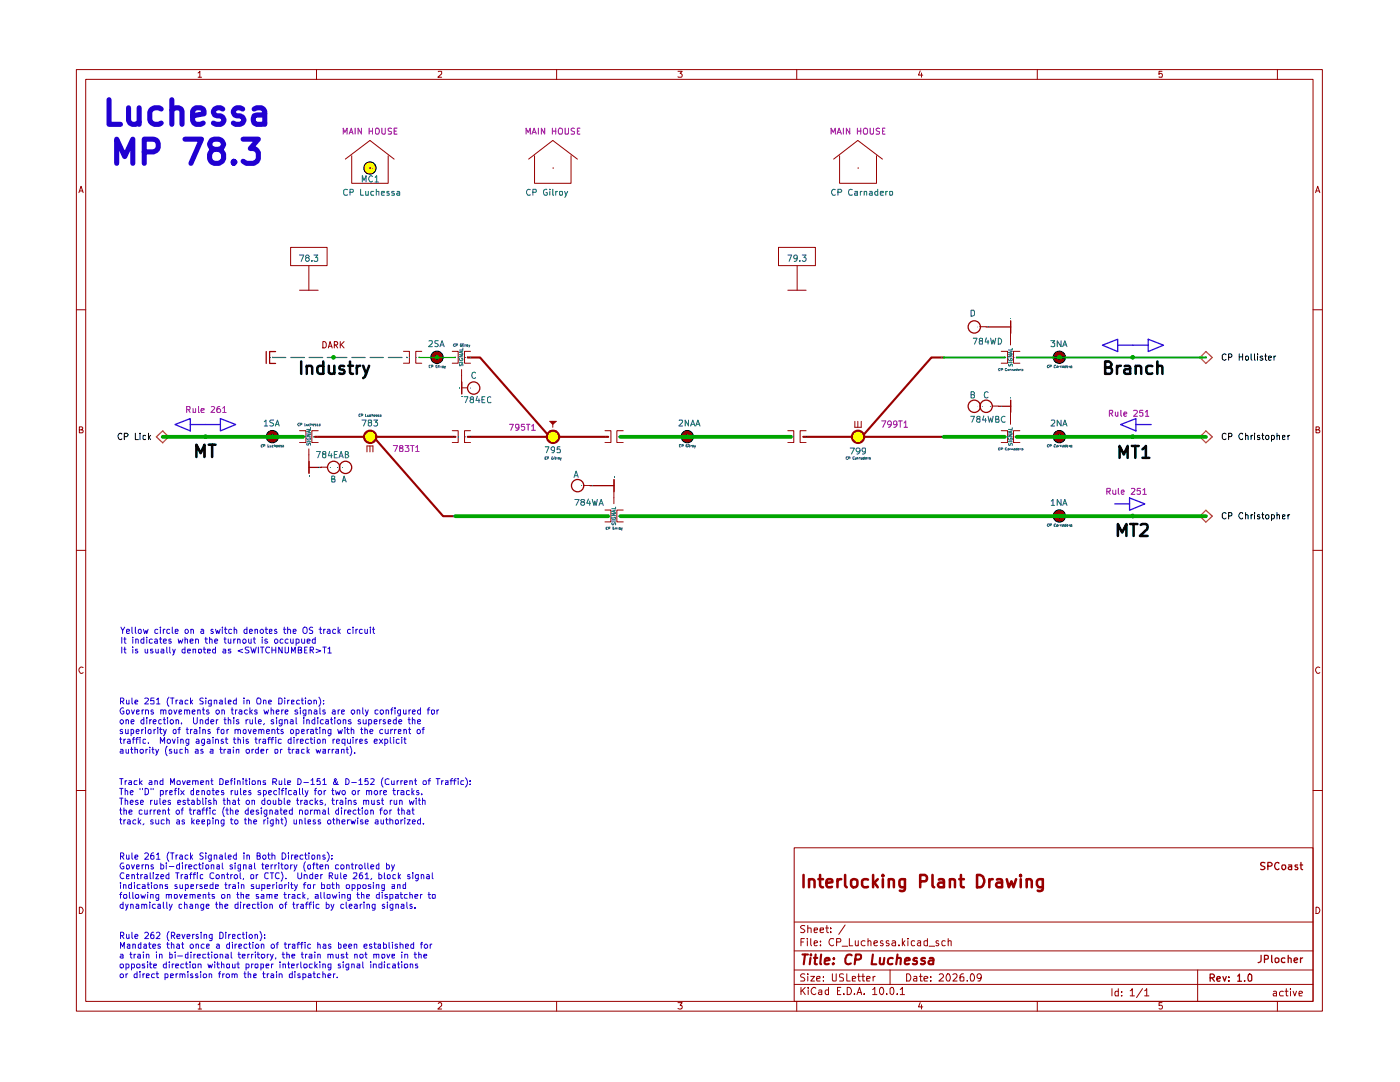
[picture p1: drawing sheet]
<svg xmlns="http://www.w3.org/2000/svg" width="279mm" height="216mm" viewBox="0 0 279 216" stroke-linecap="round" stroke-linejoin="round" font-family="sans-serif">
<g fill="none" stroke="#980000" stroke-width=".2">
<path d="M15.2 13.9h248.7v187.9h-248.7zM17.1 15.8h244.9v184h-244.9zM39.5 14.6l.4-.4v1.2M39.5 15.4h.7M63.2 13.9v1.9M87.5 14.3l.6-.1v.5l-.7 .7h.7M111.1 13.9v1.9M135.3 14.2h.8l-.4 .4 .4 .3v.4h-.8M159 13.9v1.9M183.6 14.1l-.3 .9h.9M183.9 14.6v.8M207 13.9v1.9"/>
<path d="M231.9 14.2h-.6v.5a.45 .45 0 0 1 .6 .1 .45 .45 0 0 1 0 .6l-.6-.1M254.9 13.9v1.9M15.8 38.4l.4-1.2 .4 1.2M15.9 38.1h.6M262.6 38.4l.4-1.2 .4 1.2M262.6 38.1h.6M15.2 61.8h1.9M262 61.8h1.9M15.8 85.8h.5l.2-.3-.2-.3h-.5v1.2h.6l.2-.5-.3-.1M262.6 85.8h.5l.2-.3-.2-.3h-.5v1.2h.6l.2-.5-.3-.1M15.2 109.8h1.9M262 109.8h1.9"/>
<path d="M16.6 133.2a.59 .59 0 0 0-.9 .5 .59 .59 0 0 0 .8 .6l.1-.1M263.4 133.2a.59 .59 0 0 0-.9 .5 .59 .59 0 0 0 .8 .6l.1-.1M15.2 157.7h1.9M262 157.7h1.9M158.5 169.2h103.5v30.6h-103.5zM15.8 181a.65 .65 0 0 1 .8 .7 .65 .65 0 0 1-.8 .6zM63.2 199.8v2M111.1 199.8v2M158.5 196.4h103.5M158.5 193.6h103.5M158.5 189.7h103.5M158.5 184h103.5"/>
<path d="M159 199.8v2M159.9 197v1.5M159.9 188h.5M160.1 197.6l.6 .9M160.5 187.3h-.6v1.4M160.6 194.4h-.7l-.1 .3 .1 .3a.49 .49 0 0 1 .6 .1 .49 .49 0 0 1 0 .6l-.7 .1M160.6 184.7a.6 .6 0 0 0-.8 .2l.1 .4a.74 .74 0 0 1 .7 .5l-.2 .3-.6-.1M160.7 197l-.8 .9M161.1 187.3v.1M161.1 187.7v1M161.2 194.3v.2M161.2 185.3l.6-.1 .1 .9"/>
<path d="M161.2 184.7v1.4M161.2 194.8v1M161.3 197v.2M161.3 197.5v1M161.8 194.8h.8l-.8 1h.8M161.8 187.3v1.2l.2 .2M162.5 188.2l.7-.2-.1-.2-.5-.1-.1 .3 .1 .6h.5M162.5 185.6l.7-.1-.1-.3h-.5l-.1 .1v.6l.1 .2 .5-.1M162.8 197.2a.68 .68 0 0 0-1 .5 .68 .68 0 0 0 .8 .8l.2-.2M163 195.3l.7-.1v-.3l-.5-.1-.2 .2 .1 .8h.6M163.4 197.6h.6v.9M163.7 185.6l.6-.1v-.3h-.6v.1v.6l.2 .2 .4-.1"/>
<path d="M163.7 188.6v.1M163.7 187.8v.2M164 197.9l-.6 .1-.1 .1v.2l.3 .2 .4-.1M164.3 195.7v.1M164.3 194.9v.1M164.8 185.2h.6M165 184.7v1.2l.4 .2M165.4 197.6l-.5-.1-.2 .3 .1 .6h.6M165.4 197v1.5M165.8 185.9v.2M165.8 185.2v.1M166.1 194.3l.1 1.5 .7-.1v-1.4"/>
<path d="M166.4 187.4l-.6-.1a.79 .79 0 0 0-.3 .8 .79 .79 0 0 0 .6 .6l.3-.1M167 188h.6l.2-.3-.1-.3-.7-.1v1.4M167.1 197.7h.5M167.8 197h-.7v1.5h.7M168.1 188.8h1.1M168.3 194.4l-.5-.1-.2 .2v.5l.7 .2v.5l-.7 .1M168.4 198.3v.2M168.7 184.6l-1.3 1.8M169 194.3v1.5h.7M169.1 197a.73 .73 0 0 1 .8 .7 .73 .73 0 0 1-.8 .8zM169.5 187.3v1.4h.7M170.1 195.3l.7-.1-.1-.3h-.6v.9h.6"/>
<path d="M170.5 198.3v.2M170.7 187.7l.1 .9 .3 .1 .2-.1M171 198.5l.5-1.5 .5 1.5M171.2 194.8h.5M171.2 198h.7M171.3 187.7v1M171.4 194.3v1.3l.1 .2h.2M172 194.8h.6M172.2 194.3v1.5h.4M172.5 198.3v.2M172.6 187.8a.52 .52 0 0 0-.7 .2v.4l.1 .2h.6M173 195.3l.7-.1-.1-.3h-.6v.9h.6"/>
<path d="M173.2 187.9l.2-.2 .3 .1 .1 .9M173.2 187.3v1.4M174.2 197.4l.4-.4v1.5M174.2 198.5h.8M174.2 194.8v1M174.4 188.2l.7-.2v-.2l-.4-.1-.3 .3 .1 .6h.6M174.7 194.8l-.5 .3M175.9 197a.78 .78 0 0 1 .5 .6 .78 .78 0 0 1-.2 .8l-.2 .1a.8 .8 0 0 1-.5-.7 .8 .8 0 0 1 .4-.8zM176.2 187.8l-.3-.1-.2 .3 .2 .2 .4 .2-.1 .2h-.5M177 198.3v.2M177.4 187.8h-.5v.3l.6 .3-.2 .3-.4-.1M177.6 197.3l.4-.3a.81 .81 0 0 1 0 1.5l-.4-.3z"/>
<path d="M177.6 193.6v2.8M178.1 187.8h.5l.1 .9M178.7 188l-.5 .1-.2 .3 .2 .3 .5-.1M179.1 198.3v.2M179.4 188.6v.1M179.7 197.4l.4-.4v1.5M179.7 198.5h.8M180.1 187.3v1.4M180.2 188.1l.4 .6M180.6 187.7l-.5 .6M180.9 194.3a.81 .81 0 0 1 .9 .5 .81 .81 0 0 1-.3 1h-.6zM181.2 187.3v.1"/>
<path d="M181.2 187.7v1M182.4 194.9h.6v.9h-.6l-.1-.4 .7-.2M182.5 187.8l-.4-.1-.2 .3 .1 .6h.5M183.1 187.8h.6v.9M183.5 194.8h.6M183.7 194.3v1.5h.4M183.7 188l-.6 .2v.2l.2 .3 .4-.1M184.4 195.3l.8-.1-.1-.3-.4-.1-.3 .2 .1 .8h.6M185.1 187.8l-.4-.1-.3 .2v.7l.3 .1 .4-.1M185.1 187.3v1.4M185.4 188.8h1.1M185.8 195.7v.1"/>
<path d="M185.8 194.9v.1M187.3 187.8l-.4-.1-.1 .3 .1 .2 .5 .2-.1 .2h-.5M187.5 194.5l.1-.2h.4l.3 .4-.1 .3-.8 .8h.9M188.6 187.8l-.4-.1-.2 .3v.6h.6M189.1 194.3h.2a1.1 1.1 0 0 1 .2 1.5h-.4l-.3-.6 .1-.5zM189.2 187.9l.3-.2 .3 .1v.9M189.2 187.3v1.4M190.2 194.5l.6-.2 .2 .4-.1 .3-.7 .8h.8M192.3 194.3h-.4l-.3 .4v1h.8v-.7l-.5-.1-.3 .1v.2M193 195.7v.1M193.7 194.5l.3-.2a.87 .87 0 0 1 .2 1.5l-.5-.1zM195.8 195l-.2 .2h-.4l-.2-.2v-.3l.2-.4h.4l.2 .2a1.27 1.27 0 0 1-.2 1.3h-.4"/>
<path d="M207 199.8v2M221.9 197.3v1.4M223.2 197.3v1.4h-.6v-.8h.6M223.9 198.6v.1M223.9 197.9v.1M225.6 197.7l.4-.4v1.4M225.6 198.7h.8M228 197.3l-1.2 1.8M228.4 197.7l.5-.4v1.4M228.4 198.7h.9M239 193.6v6.2M254.2 197.9l.4-.1 .2 .2v.7h-.6l-.1-.3 .2-.2 .5-.1"/>
<path d="M254.9 199.8v2M256.1 197.9a.52 .52 0 0 0-.7 .1v.5l.1 .2h.6M256.5 197.8h.6M256.7 197.3v1.2l.1 .2h.3M257.6 197.3v.1M257.6 197.8v.9M258.1 197.8l.3 .9 .3-.9M259.3 198.3l.6-.2-.1-.2-.4-.1-.1 .2v.7h.5M262.6 181a.65 .65 0 0 1 .8 .7 .65 .65 0 0 1-.8 .6zM39.5 200.5l.4-.4v1.2M39.5 201.3h.7M87.5 200.2l.1-.1h.4l.1 .1v.5l-.7 .6h.7"/>
<path d="M135.3 200.1h.8l-.4 .5 .4 .1v.6h-.8M183.6 200.1l-.3 .8h.9M183.9 200.5v.8M231.9 200.1h-.6v.6h.6l.1 .4-.3 .2h-.4"/>
</g>
<g fill="none" stroke="#980000" stroke-width=".25">
<path d="M252.4 172.2h-.7a.57 .57 0 0 0 .1 .6 .57 .57 0 0 0 .6 .1v.4a.6 .6 0 0 1-.8 .1M253 172.8h.7l.2-.5-.4-.2h-.5v1.4M255.2 172.3a.61 .61 0 0 0-.8 .1 .61 .61 0 0 0 .2 .9l.3 .2 .3-.1M255.9 172.7h.6l.1 .6-.3 .2h-.2l-.3-.2zM257.2 172.6h.6v.9M257.8 172.9h-.5l-.2 .3 .2 .3 .5-.1M259 172.6h-.5l-.1 .2 .2 .2 .4 .1v.3h-.6M259.5 172.6h.5M259.6 172.1v1.2l.4 .2M241.5 195.1l.8-.1v-.5l-.3-.1h-.5v1.4M241.9 195.1l.5 .7M242.9 195.4l.6-.2-.1-.3h-.4l-.1 .1v.6l.1 .2 .5-.1"/>
<path d="M244.1 194.9l.3 .9 .3-.9M245.2 195.7v.1M245.2 194.9v.1M247 194.8l.4-.4v1.4M247 195.8h.8M248.4 195.7v.1M249.2 194.4h.3l.3 .3v.8l-.3 .3-.4-.1-.1-.4zM251.7 190.6l-.1 1.3-.5 .2M252.4 191.4l.6-.1 .1-.5-.2-.2h-.5v1.5M253.8 190.6v1.3l.2 .2M254.6 191.2h.5l.1 .6-.1 .2a.36 .36 0 0 1-.6-.2zM256.4 191.2l-.4-.1-.3 .3 .1 .6h.6"/>
<path d="M257.1 191.2l.3-.1 .3 .2v.8M257.1 190.6v1.5M258.3 191.6l.7-.1-.2-.4-.5 .2v.6l.2 .2 .4-.1M259.5 191.1v1M260 191.1l-.4 .1-.1 .2"/>
</g>
<g fill="none" stroke="#980000" stroke-width=".42">
<path d="M160.1 190.5h1.1M160.7 190.5l-.3 1.9M161.8 191.1l-.2 1.3M161.8 190.5v.1M162.4 191.1h.7M162.8 190.5l-.2 1.8 .4 .1M163.9 190.5l-.2 1.7 .2 .2M164.6 191.7l1-.1-.1-.4a.6 .6 0 0 0-.9 .2v.9h.8M166.3 192.2l.1 .1h-.2l.1-.1-.1 .2M166.4 191.2v.2M170 190.6l-.1-.1a.7 .7 0 0 0-1 .5 1.03 1.03 0 0 0 .1 1.3l.4 .1 .4-.2M170.6 191.5h.8l.3-.2 .1-.7-.2-.1h-.8l-.2 1.9"/>
<path d="M174.2 190.5l-.3 1.9h1M175.6 191.1v1.2l.5 .1 .2-.2M176.5 191.1l-.2 1.3M178.2 191.2a.65 .65 0 0 0-.9 .3v.7a.64 .64 0 0 0 .8 .1M179 191.3l.3-.2 .5 .1-.1 1.2M179.1 190.5l-.2 1.9M180.6 191.7l1-.1-.1-.4a.6 .6 0 0 0-.9 .2v.9h.8M183 191.2l-.4-.1-.4 .4 .3 .2 .5 .1-.1 .5h-.7M184.6 191.2a.48 .48 0 0 0-.7 .3v.1a.57 .57 0 0 1 .7 .6 .6 .6 0 0 1-.8 .1M185.5 191.2h.7v1.2M186.3 191.6h-.7l-.3 .3 .1 .4 .1 .1 .7-.1"/>
</g>
<g fill="none" stroke="#980000" stroke-width=".51">
<path d="M160.4 174.6v2.4M161.5 175.6a.7 .7 0 0 1 1.1 .2v1.2M161.5 175.4v1.6M163.3 175.4h1M163.7 174.6v2.1l.1 .3h.5M164.9 176.2l1.2-.2-.1-.5-.7-.1-.4 .4v.9l.2 .3h.9M167.1 175.4v1.6M167.9 175.4a.63 .63 0 0 0-.8 .5M168.7 174.6v2.1l.3 .3M169.9 175.6a.75 .75 0 0 1 1.2 .3v.6a.65 .65 0 0 1-.6 .6 .65 .65 0 0 1-.7-.6zM173.2 175.5l-.7-.1-.4 .2a1.16 1.16 0 0 0 .2 1.4h.9M174.2 174.6v2.4"/>
<path d="M174.5 176.1l.7 .9M175.2 175.4l-1 1M176.2 174.6v.2h.2l-.2-.2v.2M176.2 175.4v1.6M177.4 175.6l.1-.1a.6 .6 0 0 1 .9 .3v1.2M177.4 175.4v1.6M180.6 175.4l-.1 2.2-.3 .2-.6-.1M180.6 175.5a.92 .92 0 0 0-1 .1 1.5 1.5 0 0 0 .1 1.4h.9M183.6 175.9h1a.68 .68 0 0 0 .4-.7 .68 .68 0 0 0-.4-.6h-1v2.4M186.1 174.6v2.1l.1 .3h.2M187.4 175.5h.9l.1 1.5M188.4 176l-.9 .1-.3 .3v.3l.3 .3h.9"/>
<path d="M189.6 175.6l.1-.1a.6 .6 0 0 1 .9 .3v1.2M189.6 175.4v1.6M191.4 175.4h1M191.8 174.6v2.1l.1 .3h.5M195 174.6a1.27 1.27 0 0 1 1.4 .9 1.27 1.27 0 0 1-.8 1.5h-.6zM197.4 175.4v1.6M198.1 175.4l-.6 .2-.1 .3M199 175.5h.9l.1 1.5M200 176l-.9 .1-.3 .3v.3l.3 .3h.9M200.9 175.4l.4 1.6 .5-1.1 .5 1.1 .5-1.6M203.7 174.6l-.2 .2h.2v-.2v.2M203.7 175.4v1.6"/>
<path d="M204.9 175.6l.1-.1a.6 .6 0 0 1 .9 .3v1.2M204.9 175.4v1.6M208.1 175.4v2a.67 .67 0 0 1-1 .3M208.1 175.5a.84 .84 0 0 0-1.2 .4v.6l.2 .3a.74 .74 0 0 0 1 .2"/>
</g>
<g fill="#980000">
<circle cx="211.4" cy="103" r="1.23"/>
<circle cx="211.4" cy="87.1" r="1.23"/>
<circle cx="211.4" cy="71.3" r="1.23"/>
<circle cx="87.2" cy="71.3" r="1.23"/>
</g>
<circle cx="73.8" cy="87.1" r="1.23" fill="#fcff00"/>
<circle cx="73.8" cy="33.5" r="1.23" fill="#ffa000"/>
<g fill="#980000">
<circle cx="54.4" cy="87.1" r="1.23"/>
<circle cx="137.2" cy="87.1" r="1.23"/>
</g>
<g fill="#fcff00">
<circle cx="171.2" cy="87.1" r="1.23"/>
<circle cx="110.3" cy="87.1" r="1.23"/>
</g>
<path d="M220 68.9l3.1-1.2v2.4zM223.1 68.9h6.1M229.2 67.7l3 1.2-3 1.2zM34.9 84.7l3.1-1.2v2.5zM38 84.7h6M44 83.5l3 1.2-3 1.3zM223.6 84.7l3.1-1.2v2.5zM225.4 99.4l3.1 1.1-3.1 1.3zM226.7 84.7h3M222.5 100.5h2.9" fill="none" stroke="#2c00ff" stroke-width=".25"/>
<g fill="none" stroke="#980000" stroke-width=".2">
<path d="M68.9 31.8l4.9-3.8 4.9 3.8M70.2 31.1v5.5h7.3v-5.5M73.8 33.5h.1M105.5 31.8l4.8-3.8 4.9 3.8M106.7 31.1v5.5h7.3v-5.5M110.3 33.5h.1M166.4 31.8l4.8-3.8 4.9 3.8M167.6 31.1v5.5h7.3v-5.5M171.2 33.5h.1M58 49.4h7.3v3.6h-7.3zM59.8 57.9h3.7M61.6 53v4.9"/>
<path d="M155.4 49.4h7.3v3.6h-7.3zM157.2 57.9h3.7M159.1 53v4.9M54.4 71.3h.1M64.4 68.2h.4l.3 .3v.6l-.3 .3h-.4zM65.5 69.4l.4-1.2 .4 1.2M65.6 69.1h.6M66.6 71.3h.1M66.7 68.8h.6v-.6h-.6v1.2M67 68.8l.4 .6M67.9 68.2v1.2M68.1 68.8l.6 .6"/>
<path d="M68.7 68.2l-.8 .7M80.5 70.1h1.2v2.4h-1.2M81.1 71.3h.1M83.6 71.3h.1M84.2 70.1h-1.2v2.4h1.2M87.2 71.3h.1M90.3 70.1h1.1v2.4h-1.1M90.8 71.3h.1M92.1 73.7v4.9M92.1 77.4h1.2M93.3 71.3h.1M93.3 77.4h.1"/>
<path d="M93.9 70.1h-1.2v2.4h1.2M188.3 71.3h.1M195.6 65.2h.1M195.6 65.2h1.2M199.8 70.1h1.3v2.4h-1.3M200.5 71.3h.1M201.7 64v4.8M201.7 79.8v4.9M202.9 71.3h.1M203.5 70.1h-1.2v2.4h1.2M211.4 71.3h.1M226.1 71.3h.1"/>
<path d="M240.6 71.3h.1M32.4 87.1h.1M41 87.1h.1M54.4 87.1h.1M59.8 85.9h1.2v2.4h-1.2M60.5 87.1h.1M61.6 89.6v4.8M62.8 87.1h.1M63.5 85.9h-1.3v2.4h1.3M64.1 93.2h1.2M65.3 93.2h.1M67.7 93.2h.1"/>
<path d="M73.2 90.2v-1.2h1.2v1.2M73.8 89v1.2M90.3 85.9h1.1v2.4h-1.1M90.8 87.1h.1M93.3 87.1h.1M93.9 85.9h-1.2v2.4h1.2M109.7 84.1h1.3l-.7 .6zM109.7 85.9h1.3M110 84.2h.7M110.1 84.3h.6M110.2 84.4h.3M110.2 84.5h.2"/>
<path d="M110.3 84.1v1.2M116.4 96.9h.1M116.4 96.9h1.3M120.7 85.9h1.2v2.4h-1.2M121.3 87.1h.1M122.5 95.7v4.8M123.8 87.1h.1M124.4 85.9h-1.3v2.4h1.3M137.2 87.1h.1M157.2 85.9h1.2v2.4h-1.2M157.8 87.1h.1M160.3 87.1h.1"/>
<path d="M160.9 85.9h-1.2v2.4h1.2M170.6 84.1v1.2h1.3v-1.2M171.2 84.1v1.2M188.3 87.1h.1M195.6 81h.1M198 81h.1M198 81h1.2M199.8 85.9h1.3v2.4h-1.3M200.5 87.1h.1M202.9 87.1h.1M203.5 85.9h-1.2v2.4h1.2M211.4 87.1h.1"/>
<path d="M226.1 87.1h.1M240.6 87.1h.1M90.8 103h.1M120.7 101.8h1.2v2.3h-1.2M121.3 103h.1M123.8 103h.1M124.4 101.8h-1.3v2.3h1.3M211.4 103h.1M226.1 103h.1M240.6 103h.1"/>
</g>
<g fill="none" stroke="#000" stroke-width=".2">
<circle cx="73.8" cy="33.5" r="1.23"/>
<circle cx="87.2" cy="71.3" r="1.23"/>
<circle cx="211.4" cy="71.3" r="1.23"/>
<circle cx="54.4" cy="87.1" r="1.23"/>
<circle cx="137.2" cy="87.1" r="1.23"/>
<circle cx="211.4" cy="87.1" r="1.23"/>
<circle cx="211.4" cy="103" r="1.23"/>
</g>
<g fill="none" stroke="#007170" stroke-width=".2">
<path d="M74.4 33.6h.1M53.9 71.3h.1M81.7 71.3h.1M83.1 71.3h.1M87.8 71.3h.1M91.4 71.3h.1M91.7 77.4h.1M91.7 72.6v.4h.3l.2-.4h.2v.4M91.7 71.5l.2 .5h.3l.2-.2v-.3l-.3 .1M91.7 70.8h.7l-.7 .4h.7M91.7 72.3h.7M92.2 79.1h.1"/>
<path d="M92.2 70.1v.3M92.4 70l-.7 .3 .7 .2M92.4 69.4v.5h-.7M92.8 71.3h.1M93.9 71.3h.1M93.9 77.4h.1M187.8 71.3h.1M195.1 65.2h.1M197.3 65.2h.1M201 71.3h.1M201.3 70.8h.7l-.7 .4h.7M201.3 72.3h.7"/>
<path d="M201.3 72.6v.3l.1 .2 .4-.5 .2 .1v.4M201.3 71.6v.2l.1 .2 .6-.1-.1-.4h-.2v.2M201.7 79.4h.1M201.7 63.5h.1M201.8 70.2v.3M202 70.1l-.7 .3 .7 .2M202 69.5v.4h-.7M202.5 71.3h.1M212 71.3h.1M54.8 87.2h.1M60.9 87.2h.1M61.2 86.6h.8l-.8 .4h.8"/>
<path d="M61.2 88.1h.8M61.3 88.4v.4h.3l.1-.4 .3 .1v.3M61.3 87.4l-.1 .1 .2 .3h.4l.2-.2v-.2l-.4 .1M61.7 95h.1M61.7 85.9v.4M62 85.9l-.8 .2 .8 .3M62 85.3v.4h-.8M62.4 87.2h.1M63.4 87.2h.1M63.6 93.3h.1M65.8 93.3h.1M67.3 93.3h.1"/>
<path d="M68.3 93.3h.1M90.4 87.2h.1M91.4 87.2h.1M92.8 87.2h.1M93.9 87.2h.1M116 96.9h.1M118.2 96.9h.1M120.9 87.2h.1M121.9 87.2h.1M122.6 95.2h.1M123.3 87.2h.1M137.6 87.2h.1"/>
<path d="M158.4 87.2h.1M159.8 87.2h.1M160.8 87.2h.1M187.8 87.2h.1M195.1 81.1h.1M196.1 81.1h.1M197.6 81.1h.1M199.8 81.1h.1M201 87.2h.1M201.3 86.6h.7l-.7 .4h.7M201.3 88.1h.7M201.3 88.5v.2l.1 .2 .4-.4 .2 .1v.3"/>
<path d="M201.3 87.4v.2l.1 .2 .6-.1v-.3h-.3v.1M201.8 86v.4M202 85.9l-.7 .3 .7 .2M202 85.3v.4h-.7M202.5 87.2h.1M212 87.2h.1M90.4 103h.1M121.9 103h.1M122.1 102.4h.8l-.8 .5h.8M122.1 104h.8M122.2 104.3l-.1 .3 .2 .1 .3-.4h.2l.1 .4M122.2 103.2l-.1 .3 .2 .1 .6-.1v-.3h-.4v.2"/>
<path d="M122.7 101.9v.3M122.9 101.8l-.8 .2 .8 .3M122.9 101.2v.3h-.8M123.3 103h.1M212 103h.1"/>
</g>
<path d="M240.7 70.1l1.2 1.2-1.2 1.2-1.2-1.2zM31.2 87.2l1.3-1.2 1.2 1.2-1.2 1.2zM240.7 86l1.2 1.2-1.2 1.2-1.2-1.2zM240.7 101.8l1.2 1.2-1.2 1.2-1.2-1.2z" fill="none" stroke="#db6c00" stroke-width=".25"/>
<g fill="none" stroke="#980000" stroke-width=".42">
<path d="M93.3 71.3h2.5l13.4 15.3M188.3 71.3h-2.4l-13.4 15.3M62.9 87.2h9.7M75.1 87.8l13.3 15.2h2.5M75.1 87.2h15.8M93.3 87.2h15.9M111.6 87.2h9.8M160.3 87.2h9.8M172.5 87.2h15.8"/>
<circle cx="73.9" cy="87.2" r="1.23"/>
<circle cx="110.4" cy="87.2" r="1.23"/>
<circle cx="171.2" cy="87.2" r="1.23"/>
</g>
<g fill="none" stroke="#980000" stroke-width=".25">
<path d="M53.1 70.1v2.4M55 70.1h-1.2v2.4h1.2M92.2 76.2v2.4M196.8 65.2h4.9M201.7 64.1v2.4M201.7 79.9v2.4M61.7 92.1v2.3M61.7 93.3h2.4M117.7 96.9h4.9M122.6 95.7v2.4M199.3 81.1h2.4"/>
<circle cx="94.5" cy="77.4" r="1.23"/>
<circle cx="194.4" cy="65.2" r="1.23"/>
<circle cx="66.6" cy="93.3" r="1.23"/>
<circle cx="69" cy="93.3" r="1.23"/>
<circle cx="115.3" cy="96.9" r="1.23"/>
<circle cx="194.4" cy="81.1" r="1.23"/>
<circle cx="196.8" cy="81.1" r="1.23"/>
</g>
<path d="M32.5 87.2h28M123.8 87.2h34.1M188.3 87.2h12.2M202.9 87.2h37.8M90.9 103h30.5M123.8 103h116.9" fill="none" stroke="#00a500" stroke-width=".76"/>
<path d="M188.3 71.3h12.2M202.9 71.3h37.8" fill="none" stroke="#00a500" stroke-width=".42"/>
<path d="M54.4 71.3h2.6M58 71.3h2.8M61.7 71.3h2.7M65.3 71.3h3.9M70.2 71.3h2.7M73.9 71.3h2.6M77.5 71.3h2.7M81.2 71.3h.1" fill="none" stroke="#515151" stroke-width=".25"/>
<path d="M83.6 71.3h7.3" fill="none" stroke="#00a500" stroke-width=".25"/>
<g fill="none" stroke="#2000d1" stroke-width=".2">
<path d="M24 140l.6-.1v-.5l-.6-.1v1.2M24.3 140l.4 .5M25.2 139.7l.1 .8 .4-.1M25.7 139.7v.8M26.3 139.3v1l.2 .2M28.9 139.4l.5-.1 .2 .2-.7 1h.7M30.7 139.3h-.6v.6l.6-.1v.6h-.6M31.2 139.6l.4-.3v1.2M33.7 139.1a1.44 1.44 0 0 0 0 1.9M34 139.3h.7M34.4 139.3v1.2M35.1 139.7v.8"/>
<path d="M35.5 139.7l-.4 .1v.2M35.9 139.8l.3-.1 .2 .2v.6h-.5l-.1-.3 .6-.2M37.5 139.8a.36 .36 0 0 0-.6 .2l.1 .5h.5M38 139.3v1.2M38.4 139.7l-.4 .4M40.6 139.4h-.6v.4l.5 .2 .1 .3-.1 .2h-.6M41.1 139.3v.1M41.1 139.7v.8M42.2 139.7v1.1l-.5 .1M42.2 139.8l-.4-.1-.2 .3v.3l.1 .2h.5M42.8 139.8h.5v.7M42.8 139.7v.8"/>
<path d="M43.9 139.8h.5v.7h-.5l-.1-.3 .1-.2h.5M45 139.3v1l.1 .2M47.2 139.3v1.2h-.5l-.1-.2 .1-.5h.5M48.7 139.3v.1M48.7 139.7v.8M49.3 139.8l.3-.1 .2 .2v.6M49.3 139.7v.8M51.5 139.3a.46 .46 0 0 1 .6 .4l-.2 .8h-.5a.86 .86 0 0 1 .1-1.2zM52.6 139.8l.3-.1 .2 .2v.6M52.6 139.7v.8M55.6 139.3h.4l.3 .2v.7l-.2 .3h-.5zM56.8 139.3v.1"/>
<path d="M56.8 139.7v.8M57.4 139.7v.8M57.7 139.7l-.3 .3M59.8 139.8a.36 .36 0 0 0-.6 .2l.1 .5h.5M60.1 139.7h.4M60.3 139.3v1l.2 .2M61 139.3v.1M61 139.7v.8M61.6 139.8h.5v.5l-.1 .2h-.4l-.1-.2zM62.7 139.8l.3-.1 .2 .2v.6M62.7 139.7v.8M63.7 139.1a1.44 1.44 0 0 1 0 1.9"/>
<path d="M64.6 139.8v.1M23.9 147.5h.4M23.9 155.4h.7M23.9 157.3h.7M23.9 159.3h.7M24 143.9l.4-.3 .2 .3v.3l-.4 .2-.2-.2zM24 147.2v1l.3 .1M24 149.5h.5l.1 .2v.6h-.6v-.4l.6-.1M24.2 155.4v1.2M24.2 157.3v1.3M24.2 159.3v1.2M24.5 145.6l-.4-.1-.1 .2 .1 .3 .4 .1v.2h-.5"/>
<path d="M24.6 141.3v-.1a.64 .64 0 0 0-.6 .6 .64 .64 0 0 0 .5 .7l.2-.2v-.4h-.2M24.7 147.5v.8M25 157.8l.3-.1 .2 .2v.7M25 159.8l.3-.1 .2 .2v.6M25 155.8v.8M25 157.3v1.3M25 159.3v1.2M25.1 145.5v.8h.5M25.1 147.5l-.4 .2M25.1 143.8l.2-.2 .4 .2v.6M25.1 149.5l.1 .8 .5-.1M25.1 143.6v.8"/>
<path d="M25.2 141.7h.5v.7l-.3 .1-.2-.2zM25.3 155.8h-.2l-.1 .2M25.5 147.6h.4l.1 .7M25.6 145.5v.9M25.7 149.5v.8M25.7 155.8h.5v.2v.6h-.5v-.3l.1-.2 .4-.1M26 147.8l-.5 .1-.1 .2 .2 .2h.4M26 158.2l.6-.2-.2-.3-.4 .2v.4l.2 .3 .3-.1M26.1 149.5h.4M26.2 144l.6-.1-.2-.3-.4 .2v.5l.1 .1h.4M26.2 145.6l.3-.1 .2 .2v.6h-.5M26.2 145.5v1.3"/>
<path d="M26.2 141.6l.3 .9 .3-.9M26.2 149.1v1l.3 .2M26.4 147.5h.4M26.8 147.2l-.2 .1v1M26.9 140.1l.6-.1-.2-.3-.4 .2v.4l.1 .2h.4M26.9 149.6l.5-.1v.8M26.9 149.1v1.2M27.1 147.5h.5M27.2 146l.6-.1-.2-.4-.4 .2v.5l.1 .2 .4-.1M27.3 142.1l.5-.2v-.2h-.5v.7h.5M27.3 155.8h-.5v.2v.6h.5M27.5 159.8l-.2-.1-.3 .2 .4 .2 .2 .3-.2 .1-.4-.1"/>
<path d="M27.6 147.2h-.3v.1v1M27.9 155.4v1.2M27.9 147.2h.1M27.9 149.7l.2-.2h.4v.8l-.5-.1zM27.9 147.5v.8M27.9 157.3v.3M27.9 156.1l.5 .5M28.3 145.5v.9M28.4 141.6v.9M28.4 155.8l-.5 .4M28.5 157.3v.3M28.6 145.5l-.3 .3"/>
<path d="M28.7 141.6l-.3 .1v.2M28.7 143.7l-.3-.1-.3 .3v.3l.3 .2h.3M28.7 143.2v1.2M29 157.3a.52 .52 0 0 1 .6 .4v.5a.52 .52 0 0 1-.6 .4zM29 141.7l.5-.1 .1 .2v.7M29 145.2v.1M29 147.6l-.3-.1-.2 .2v.6h.5M29 141.6v.9M29 145.5v.9M29.1 149.5v.8M29.3 143.2v.1M29.3 143.6v.8"/>
<path d="M29.5 149.5h-.3l-.1 .2M29.6 145.6l.4-.1 .1 .2v.6h-.5zM29.6 148.3h.1M29.8 155.8h.4l.1 .2v.6h-.5l-.1-.3 .2-.2 .4-.1M29.9 149.1v.1M29.9 143.6v.8M29.9 149.5v.8M30.1 159.7v.8M30.1 157.3v.3M30.2 143.6l-.3 .3M30.3 149.5h.4M30.4 159.7l-.3 .2"/>
<path d="M30.5 149.1v1l.2 .2M30.6 141.7h-.5v.3l.5 .1 .1 .2-.2 .2-.4-.1M30.6 144l.6-.1-.2-.3-.4 .2v.5l.1 .1h.4M30.6 157.3v.3M30.7 145.5v.9M30.8 159.7v.7l.2 .1 .3-.1M30.9 155.9l.4-.1 .1 .8M30.9 155.8v.8M31.1 145.5h-.2l-.2 .3M31.1 149.5l.2 .8M31.2 140.5h.7M31.3 159.7v.8"/>
<path d="M31.5 145.2v.1M31.5 145.5v.9M31.7 149.5l-.5 1.1-.1 .1M31.8 145.5h.5M31.9 159.3v1.1l.2 .1M32 145.2v1l.3 .2M32 148.3v-1.1l.4 .8 .5-.8v1.1M32 157.8h.6v.6l-.3 .2-.3-.1M32 157.7v1.2M32.1 141.7h.5v.8M32.1 141.6v.9M32.2 143.7l-.4-.1-.1 .2v.5l.1 .1h.4"/>
<path d="M32.5 155.4v1.2h-.5v-.8h.5M32.6 141.8l.2-.2 .3 .1v.8M32.6 143.6h.4M32.6 145.5l.3 .9M32.8 143.2v1.2h.2M33.1 157.7v.9M33.2 145.5l-.3 .9-.3 .4M33.4 148.9a1.42 1.42 0 0 0 0 1.9M33.4 143.2v.1M33.4 147.6l.4-.1 .2 .2v.6h-.6zM33.4 157.7l-.3 .3M33.4 143.6v.8"/>
<path d="M33.7 141.7h.5v.7l-.3 .1-.2-.2zM33.9 158.2l.5-.2v-.2h-.5v.7h.5M34 143.7l.4-.1 .2 .3v.3l-.2 .2h-.4v-.2zM34 156.6v-1.2l.4 .8 .4-.8v1.2M34 159.8l-.3-.1-.2 .2 .2 .2 .3 .1v.2h-.5M34.2 149.5h-.3l-.1 .2 .5 .3-.1 .3h-.4M34.4 147.5l.3 .8 .3-.8M34.6 145.6l.4-.1 .1 .2v.6h-.5zM34.7 141.6l.3 .9 .3-.9M34.8 149.5l.1 .8 .4-.1M34.8 157.7h.4M35.1 143.8l.2-.2 .3 .2v.6"/>
<path d="M35.1 143.6v.8M35.2 157.3l-.2 .1v1.2M35.3 149.5v.8M35.4 155.9l.5-.1v.8h-.4l-.2-.2zM35.5 147.2h.1M35.5 145.5h.5M35.5 147.5v.8M35.6 157.3v.2M35.6 157.7v.9M35.7 142.1l.5-.2v-.2h-.5v.7h.5M36 145.2h-.3v1.2M36.1 147.7l.1-.2 .3 .1 .1 .7"/>
<path d="M36.1 147.5v.8M36.1 157.7l.6 .9M36.2 144.3v.1M36.4 149.5l-.5 .1v.6l.5 .1M36.4 155.8l.3 .8 .3-.8M36.7 157.7l-.6 .9M36.8 141.7l.4-.1 .1 .2v.7M36.8 141.6v.9M37 149.6l.4-.1 .1 .8M37 159.8l-.3-.1-.2 .2 .2 .2 .3 .1v.2h-.5M37 149.1v1.2M37.2 145.5h.4"/>
<path d="M37.3 141.8l.2-.2 .3 .2v.7M37.3 145.2v1.1l.3 .1M37.3 156.2l.6-.2v-.2h-.5l-.1 .2 .1 .6h.5M37.3 159.7h.5M37.5 159.3v1.1l.3 .1M37.7 147.5v1l-.3 .3-.2-.1M37.7 147.6h-.5l-.1 .5a.36 .36 0 0 0 .6 .2M38 145.5v.9M38.1 140l.3 .5M38.3 159.8l.3-.1 .2 .2v.6M38.4 142.1l.5-.2-.1-.3-.4 .2v.5l.1 .2 .4-.1M38.4 145.5l-.4 .3"/>
<path d="M38.4 155.9l.5-.1 .1 .8M38.4 155.8v.8M38.6 143.2v1l.3 .2h.2l.3-.2v-1M38.6 157.8h-.5v.6l.2 .2 .3-.1M38.6 157.3v1.3M38.8 145.6l.3-.1 .2 .2v.7M39 149.5h.5v.2v.6h-.5v-.4l.5-.1M39 156v-.2h.5v.8M39.2 147.6h.4l.1 .7M39.2 158.2l.5-.2v-.2h-.5v.7h.5M39.3 145.9h-.4l-.2 .2 .2 .3 .4-.1M39.4 159.8l.3-.1 .3 .2v.4l-.3 .2-.3-.1"/>
<path d="M39.4 159.3v1.2M39.5 141.7h.5v.8M39.5 141.6v.9M39.7 147.8l-.5 .1-.1 .2 .2 .2h.4M39.9 145.2v.1M39.9 145.5v.9M40 143.8l.1-.2 .4 .2v.6M40 143.6v.8M40 156.2l.6-.2v-.2h-.5l-.1 .2 .1 .6h.5M40.3 157.8l.3-.1 .2 .2v.7M40.3 157.7v.9M40.4 141.6h.4"/>
<path d="M40.5 145.7l.1-.2 .4 .2v.7M40.5 149.5h-.4l-.1 .2 .6 .3-.1 .3h-.5M40.5 159.3v1.1l.1 .1M40.5 145.5v.9M40.6 141.2v1.1l.2 .2M40.8 147.5v1l-.2 .3-.3-.1M40.8 147.6h-.5l-.1 .5a.36 .36 0 0 0 .6 .2M41.1 159.3v.1M41.1 159.7v.8M41.2 155.9l.4-.1 .1 .8M41.2 155.8v.8M41.4 147.6h.4l.1 .7"/>
<path d="M41.4 157.8h.5v.6l-.2 .2-.3-.1-.1-.2zM41.6 143.7l-.4-.1-.2 .3 .1 .5h.5M41.6 143.2v1.2M41.7 141.7h-.5v.3l.5 .1v.2l-.1 .2-.4-.1M41.9 145.6l-.2-.1-.2 .3 .5 .4-.2 .2-.3-.1M41.9 147.8l-.5 .1-.1 .2 .2 .2h.4M42 149.5h.5v.8h-.5v-.4l.5-.1M42.1 144l.6-.1-.2-.3-.4 .2v.5l.2 .1h.3M42.1 159.8l-.4-.1-.1 .2 .6 .5-.3 .1-.3-.1M42.1 155.8h.4M42.3 155.4v1l.2 .2M42.3 157.7h.5"/>
<path d="M42.5 147.2h.1M42.5 157.3v1.2l.3 .1M42.5 147.5v.8M42.7 159.8l.3-.1 .2 .2v.6M42.7 159.3v1.2M43 147.7l.3-.2 .2 .1 .1 .7M43 147.5v.8M43.1 158.2l.6-.2-.2-.3-.4 .2v.4l.2 .3 .3-.1M43.2 141.7l.3-.1 .3 .3v.3l-.3 .3-.4-.3zM43.2 143.6v.8M43.3 145.5h.5M43.5 143.6l-.3 .3"/>
<path d="M43.8 145.2h-.3l-.1 .2v1M43.9 155.4h.3l.3 .2v.7l-.1 .3h-.5zM43.9 149.5h.5M44 149.1v1l.1 .2h.3M44.2 145.6l.3-.1 .2 .2v.6h-.5zM44.3 141.7l.3-.1 .2 .2v.7M44.3 141.6v.9M44.5 147.6l-.2-.1-.2 .2 .5 .5-.1 .1h-.4M44.5 159.7h.5M44.6 157.8h-.4v.3l.4 .1 .1 .1-.2 .3-.3-.1M44.7 159.3v1.1l.3 .1M44.7 143.6h.4"/>
<path d="M44.7 149.5v.8M44.9 143.2v1.2h.2M45 147.5h.5M45 149.5l-.3 .2M45 156.2l.6-.2v-.2h-.6v.8h.6M45.1 147.2v1l.4 .1M45.3 145.5v.9M45.4 159.8l.3-.1 .2 .2v.6M45.4 159.3v1.2M45.5 149.5h.5v.8h-.5v-.4l.5-.1M45.6 140.1l.5-.1-.1-.3-.4 .2v.4v.2h.5M45.6 143.8l.1-.2 .4 .2v.6"/>
<path d="M45.6 143.2v1.2M45.6 145.5h-.1l-.2 .3M46 155.8h.4M46.1 141.6h.5M46.1 157.7v.9M46.3 141.2v1.1l.3 .2M46.4 155.4l-.3 .1v1.1M46.5 157.7l-.4 .1v.2M46.5 159.8l.3-.1 .2 .2v.6M46.6 149.1v.1M46.6 147.5h.5M46.6 149.5v.8"/>
<path d="M46.7 143.2v.1M46.7 143.6v.8M46.7 147.2v1l.4 .1M46.8 155.4v.1M46.8 155.8v.8M46.9 145.7l.2-.2 .4 .2v.7M46.9 157.7v.8l.3 .1 .2-.2M46.9 145.5v.9M47 141.6v.9M47.2 149.6l.5-.1v.8M47.2 149.5v.8M47.3 141.6l-.3 .3"/>
<path d="M47.4 155.9l.4-.1 .1 .8M47.4 155.8v.8M47.4 157.7v.9M47.4 159.7h.4M47.5 145.7l.2-.2 .3 .2v.7M47.5 147.7l.2-.2 .2 .1 .1 .7M47.5 147.2v1.1M47.6 159.3v1.1l.2 .1M47.7 143.7l-.4-.1-.1 .2 .1 .2 .4 .1v.3h-.5M47.8 141.7l.3-.1 .2 .2v.7M48 157.3v1.2l.2 .1M48.3 141.9l-.6 .3 .1 .3 .5-.1"/>
<path d="M48.5 155.4v.1M48.5 155.8v.8M48.6 145.6l.3-.1 .2 .2v.6h-.5zM48.6 147.2h.1M48.6 158.2l.5-.2v-.2h-.5v.7h.5M48.6 147.5v.8M48.9 155.8h.5M49.1 155.4v1.2h.3M49.1 143.6v.8M49.2 159.8h.5v.6l-.3 .1-.3-.2zM49.3 149.5h.4v.8l-.5-.1-.1-.5zM49.4 141.7l-.4-.1-.2 .3v.3l.2 .3 .4-.1"/>
<path d="M49.5 143.6l-.4 .3M49.5 145.5l.4 .9 .2-.9M49.5 147.6h-.4v.3h.3l.2 .3-.2 .1h-.3M49.8 155.4v.1M49.8 155.8v.8M49.9 143.6v.7l.1 .1 .4-.1M49.9 141.2v1.3M50 157.8l-.2-.1-.2 .2 .2 .3h.2v.3h-.4M50 142l.4 .5M50.3 159.8h.5v.7M50.3 149.5v.8M50.3 159.7v.8"/>
<path d="M50.4 155.8l.5 .1 .1 .5-.2 .2h-.4zM50.4 141.6l-.5 .5M50.4 143.6v.8M50.5 146l.6-.1-.1-.4-.5 .2v.5l.2 .2 .4-.1M50.6 149.5h-.2l-.1 .2M50.9 147.5h.4M51 143.2v1.1l.1 .1M51.1 147.2v1l.2 .1M51.3 141.7l-.3-.1-.2 .2 .2 .3h.3v.3h-.5M51.5 155.9l.4-.1 .1 .8M51.5 155.8v.8M51.6 144l.6-.1-.2-.3-.4 .2v.5l.1 .1h.4"/>
<path d="M51.6 149.1v1.2h-.5l-.1-.6 .1-.2h.5M51.6 145.7l.2-.2 .4 .2v.7M51.6 145.5v.9M51.7 147.5v.8M52 157.8l-.3-.1-.2 .2 .2 .3h.3v.3h-.5M52.1 147.5l-.4 .2M52.1 149.9l.6-.1-.1-.3h-.4l-.1 .2 .1 .6h.4M52.2 145.7l.1-.2 .4 .2v.7M52.5 147.6h.5v.7M52.6 157.8l.3-.1 .3 .3v.3l-.3 .3-.3-.1M52.6 157.7v1.2M52.7 141.6l.2 .9 .3-.6 .1 .6 .3-.9"/>
<path d="M52.7 144.4l-.1 .2M52.8 159.8l-.3-.1-.3 .2v.4l.3 .2 .3-.1M52.8 159.3v1.2M53 147.8l-.5 .1-.1 .2 .2 .2h.4M53 155.8h-.4l-.1 .2 .2 .2h.3v.4h-.5M53.2 146l.6-.1v-.3l-.5-.1-.1 .2v.5l.1 .2 .5-.1M53.2 149.5v.8M53.4 159.8h.5v.6l-.3 .1-.3-.2zM53.4 147.5h.5M53.5 149.5l-.3 .2M53.6 140.1l.6-.1-.2-.3-.4 .2v.4l.1 .2h.4M53.6 158.2l.6-.2-.2-.3-.4 .2v.4l.2 .3 .3-.1"/>
<path d="M53.9 147.2h-.2l-.1 .1v1M54.1 141.7l.3-.1 .2 .2v.7M54.1 141.2v1.3M54.1 147.5h.5M54.3 145.7l.1-.2 .5 .2v.7M54.3 145.5v.9M54.4 156h.6l.2-.2-.1-.3-.7-.1v1.2M54.5 159.7v.7l.2 .1 .3-.1M54.6 143.7l-.3-.1-.2 .2 .2 .2 .3 .1v.3h-.5M54.6 147.2h-.2l-.1 .1v1M54.8 156l.4 .6M55 149.5h.4v.8l-.5-.1z"/>
<path d="M55 147.2h.1M55 147.5v.8M55 159.7v.8M55.1 142.1l.6-.2-.2-.3-.4 .2v.5l.2 .2 .3-.1M55.2 143.2v.1M55.2 157.8l-.3-.1-.3 .3v.3l.3 .3 .3-.1M55.2 143.6v.8M55.2 145.5h.5M55.4 145.2v1l.3 .2M55.6 159.8l.4-.1 .2 .2-.1 .5h-.5M55.6 159.3v1.2M55.7 155.8v.8l.5-.1"/>
<path d="M55.7 157.3v.2M55.7 157.7v.9M56 149.5v.8M56.1 147.6l-.4-.1-.2 .2v.6h.6M56.1 157.7h.5M56.2 141.6v.9M56.2 155.8v.8M56.3 143.6v1l-.2 .3-.4-.1M56.3 143.7l-.3-.1-.3 .2 .1 .6h.5M56.3 149.5l-.3 .2M56.5 145.6l-.3-.1-.1 .3 .5 .4-.2 .2-.3-.1M56.6 141.6l-.4 .3"/>
<path d="M56.6 157.3l-.3 .2v1.1M56.7 159.3v1.1l.2 .1M56.8 143.8l.3-.2 .3 .2v.6M56.8 155.4v1.2h.2M56.8 143.6v.8M56.9 142.1l.6-.2-.2-.3-.4 .2v.5l.2 .2 .3-.1M57.1 157.3v.2M57.1 157.7v.9M57.4 156.2l.6-.2-.1-.2h-.5v.8h.5M57.5 149.5h.5M57.7 149.1v1v.2h.3M58 143.7l.3-.1 .2 .2v.6"/>
<path d="M58 145.7l.2-.2 .3 .1v.7h-.5zM58.1 147.6l-.4-.1-.2 .2 .1 .6h.5M58.1 147.2v1.1M58.2 140.1l.5-.1v-.2h-.5v.7h.5M58.2 157.8h-.6v.6l.1 .2 .5-.1M58.3 149.5v.8M58.5 143.9h-.4l-.2 .2 .2 .3h.4M58.7 147.2h.1M58.7 149.5l-.4 .2M58.7 157.8l.3-.1 .2 .2v.7M58.7 147.5v.8M59.1 143.2v1.2h.2"/>
<path d="M59.1 145.6h.5l.1 .5a.36 .36 0 0 1-.6 .2M59.1 149.5h.5v.8h-.5v-.4l.5-.1M59.1 145.5v1.3M59.2 158l-.6 .2 .2 .4 .4-.1M59.2 159.7h.4M59.3 147.5v.8M59.4 141.7l-.3-.1-.3 .3 .6 .2v.2l-.1 .2-.5-.1M59.4 159.3v1.1l.2 .1M59.4 155.4a.66 .66 0 0 1 .7 .4 .66 .66 0 0 1-.2 .8h-.5zM59.6 147.5h-.2l-.1 .2M59.8 157.3v1.2l.1 .1M59.9 141.2v.2"/>
<path d="M59.9 147.9l.6-.1-.1-.3-.5 .1v.7h.6M59.9 141.6v.9M60 159.7v.8M60.2 146l.5-.1v-.3h-.5v.7h.5M60.4 157.3v1l.1 .3M60.4 159.7l-.4 .2M60.6 143.2v.1M60.6 143.6v.8M60.6 156.1h1M60.7 149.5l-.5 .1v.6l.5 .1M60.8 159.8h.5v.7M60.9 157.7l.3 .9"/>
<path d="M61 141.6v1.1l-.1 .1h-.4M61 141.7a.36 .36 0 0 0-.5 .2v.5h.5M61.2 143.8l.2-.2 .3 .2v.6M61.2 143.6v.8M61.3 145.5v.9M61.3 149.1v1.2M61.4 149.9l.3 .4M61.5 157.7l-.5 1.2h-.1M61.6 147.6l-.4-.1-.2 .2v.6h.6M61.6 141.7l.4-.1 .1 .2v.7M61.6 145.5h-.1l-.2 .3M61.6 141.6v.9"/>
<path d="M61.7 149.5l-.4 .4M61.9 147.5h.5M62 145.6l.4-.1 .2 .2v.7M62.1 147.2v1l.3 .1M62.1 155.7l.3-.3v1.2M62.1 156.6h.6M62.4 159.8l-.3-.1-.3 .2v.4l.3 .2 .3-.1M62.6 145.9l-.6 .1v.3h.6M62.7 141.7l.4-.1 .1 .2v.7M62.7 147.2h.1M62.7 147.5v.8M62.7 157.7h.5"/>
<path d="M62.8 143.7l-.3-.1-.3 .3v.3l.3 .2h.3M62.8 143.2v1.2M62.9 145.5h.5M62.9 159.3v1.2M63.1 145.2v1l.3 .2M63.1 149.5l.2 .8 .2-.6 .3 .6 .2-.8M63.2 157.3l-.3 .1v1.2M63.2 141.9l-.5 .3 .1 .3 .4-.1M63.3 147.7l.2-.2 .3 .1v.7h-.5zM63.4 143.2v.1M63.4 143.6v.8M63.4 159.7l-.5 .5"/>
<path d="M63.6 157.8l.3-.1 .3 .3v.3l-.3 .3-.4-.3zM63.8 141.2v1.2l.2 .1M63.8 145.2v.1M63.8 155.4h-.5l-.1 .6 .2-.2 .4 .1v.7l-.6-.1M63.8 145.5v.9M64.3 159.8l-.3-.1-.2 .2 .6 .5-.2 .1-.4-.1M64.4 145.7l.2-.2 .3 .2v.7M64.4 147.7l.2-.2 .3 .1v.7M64.4 149.5h.5v.8h-.5v-.4l.5-.1M64.4 155.7l.4-.3v1.2M64.4 145.5v.9M64.4 147.5v.8"/>
<path d="M64.4 156.6h.7M64.5 143.7l-.3-.1-.3 .3 .1 .5h.5M64.6 140.4v.1M64.7 157.7v.9M64.9 141.7h-.5v.3l.5 .1v.2l-.1 .2-.4-.1M65 143.7h.5v.7M65 157.7l-.3 .3M65.5 143.9h-.4l-.2 .2 .2 .3h.4M65.5 149.5v.8M65.9 149.5l-.4 .2M66 143.6h.4M66 145.5v1.1l-.2 .2-.3-.1"/>
<path d="M66 145.6h-.5l-.1 .5a.36 .36 0 0 0 .6 .2M66.1 143.2v1.1l.3 .1M66.2 157.7h.4M66.2 159.7h.5M66.3 149.5v.8M66.4 141.7l.3-.1 .2 .2v.7M66.4 157.3v1.2l.2 .1M66.4 159.3v1.1l.3 .1M66.5 147.5v.8M66.6 149.5h-.2l-.1 .2M66.8 143.2v.1M66.8 147.5l-.3 .2"/>
<path d="M66.8 143.6v.8M66.9 141.9l-.6 .3 .2 .3 .4-.1M67 157.7l.1 .9 .3-.6 .3 .6 .2-.9M67.1 149.5h.5v.8h-.5v-.4l.5-.1M67.1 147.9l.6-.1v-.2l-.4-.1-.2 .2v.5l.2 .1h.4M67.1 159.7v.8M67.3 156v.2l-.2 .4h-.5v-.2a.82 .82 0 0 1 .5-.8l-.2-.2-.2 .1 .1 .3a.87 .87 0 0 0 .8 .8M67.4 145.5l.3 .9 .2-.6 .2 .6 .2-.9M67.5 159.7l-.4 .1v.1M67.5 141.6v.9M67.6 143.6l.3 .1 .1 .2v.3l-.3 .2-.4-.2v-.3zM67.8 141.6l-.3 .3"/>
<path d="M67.9 159.8l.3-.1 .2 .2v.6M68.2 142.1l.6-.2-.2-.3-.4 .2v.5l.1 .2 .4-.1M68.2 149.6l.5-.1v.8M68.2 149.5v.8M68.3 157.8h.5v.7l-.3 .1-.3-.3zM68.5 143.8l.2-.2 .3 .1v.7M68.5 143.6v.8M68.8 145.2v.1M68.8 147.6l-.4-.1-.2 .2v.6h.6M68.8 145.5v.9M68.8 147.5v1.3M69 155.4a.66 .66 0 0 1 .7 .4 .66 .66 0 0 1-.3 .8h-.4z"/>
<path d="M69 159.3v.1M69 159.7v.8M69.1 149.5h.4M69.2 145.5h.5M69.3 149.1v1l.2 .2M69.3 145.2v1l.4 .2M69.3 147.5v.7l.2 .1h.4M69.5 159.8l.4-.1 .2 .2v.6M69.5 159.7v.8M69.9 148.9a1.42 1.42 0 0 1 0 1.9M69.9 147.5v.8M70 143.7l-.2-.1-.3 .3 .4 .1 .2 .3-.2 .1h-.4"/>
<path d="M70.1 145.7l.2-.2 .3 .2v.7M70.1 145.2v1.2M70.2 141.7l.3-.1 .3 .3v.3l-.3 .3-.4-.3zM70.2 156.1h.9M70.4 157.8h.5v.7l-.4 .1-.2-.3zM70.4 147.2h.1M70.4 147.5v.8M70.8 150.2v.1M71 159.8h-.4v.2l.4 .1 .1 .3-.1 .1-.4-.1M71 147.5v.8M71.3 141.7h.5v.8M71.3 141.6v.9"/>
<path d="M71.4 147.5l-.4 .2M71.5 157.7v.9M71.6 155.7l.4-.3v1.2M71.6 156.6h.7M71.8 147.9l.5-.1v-.2h-.5v.7h.5M71.8 157.7l-.3 .3M72 143.7l-.4-.1-.1 .2 .1 .2 .4 .1v.3h-.5M72 145.5h.4M72.1 145.2v1.1l.3 .1M72.4 141.2v1.1l.2 .2M72.5 143.6v.7l.1 .1 .5-.1M72.6 159.8h.5v.7"/>
<path d="M72.6 159.7v.8M72.8 145.7l.2-.2 .3 .2v.7M72.8 145.2v1.2M72.9 141.6l.3 .9M73.1 159.9l.1-.2 .4 .1v.7M73.1 143.6v.8M73.2 157.8l.3-.1 .2 .2v.7M73.2 157.7v.9M73.2 147.6l-.2-.1-.2 .2 .5 .5-.1 .1h-.4M73.4 155.4h-.5l-.1 .6 .2-.2 .4 .1v.7l-.6-.1M73.5 141.6l-.3 .9-.1 .3h-.2M73.6 143.7l.4-.1 .2 .2v.5l-.2 .1h-.4"/>
<path d="M73.6 143.6v1.3M73.7 157.9l.1-.2 .4 .1v.8M73.8 146l.6-.1-.1-.4-.5 .2v.5l.2 .2 .3-.1M74 155.5l.4-.1 .3 .3-.8 .9h.8M74.2 159.7v.7l.1 .1 .4-.1M74.7 144l.6-.1-.2-.3-.4 .1v.7h.5M74.7 147.9l.6-.1v-.2l-.5-.1-.1 .2v.5l.1 .1h.5M74.7 159.7v.8M74.8 157.8h.5v.7l-.4 .1-.2-.3zM75.4 141.7h-.6v.6l.3 .2 .3-.1M75.7 159.8h-.4v.2l.3 .1 .2 .3-.2 .1-.3-.1M75.7 147.5l.7 .8"/>
<path d="M75.8 143.6v.8M75.9 157.7v.9M75.9 141.7l.4-.1 .2 .3v.3l-.2 .3-.4-.1v-.2zM76.1 143.6h-.2l-.1 .3M76.1 159.7h.4M76.2 157.7l-.3 .3M76.3 159.3v1.1l.2 .1M76.4 145.6l-.4-.1-.2 .3 .1 .5h.5M76.4 147.5l-.7 .8M76.5 155.2a1.44 1.44 0 0 0 0 1.9M76.5 158.2l.6-.2v-.2l-.4-.1-.2 .2 .1 .6h.5M76.8 147.6l.3-.1 .3 .2-.1 .6h-.5"/>
<path d="M76.8 147.5v1.3M76.9 143.7l-.3-.1-.1 .3 .5 .4-.2 .1h-.3M76.9 145.5v.7l.2 .2 .4-.1M77 141.7l.4-.1 .2 .2v.7M77 141.6v.9M77.5 144l.5-.1v-.2h-.5v.7h.5M77.5 145.5v.9M77.6 155.5l-.3-.1-.4 .2v.7l.2 .3 .5-.1M77.9 147.2v1l.2 .1M77.9 159.7v.8M78 141.6h.4M78 145.5v.9"/>
<path d="M78.1 155.8l.1 .8 .5-.1M78.2 159.7l-.3 .2M78.4 141.2l-.3 .2v1.1M78.4 145.5l-.4 .3M78.4 157.7h.5M78.6 147.2h.1M78.6 157.3v1l.1 .3h.2M78.6 147.5v.8M78.7 159.7v.7l.1 .1 .4-.1M78.7 155.8v.8M78.7 145.5v.9M78.8 141.2v.2"/>
<path d="M78.8 141.6v.9M79.1 143.7l-.4-.1-.2 .3 .1 .5h.5M79.1 145.5l-.4 .3M79.1 143.2v1.2M79.2 159.7v.8M79.3 155.8v.8M79.3 157.7v.9M79.5 146l.5-.1v-.3h-.5v.7h.5M79.6 144l.6-.1-.2-.3-.4 .2v.5l.2 .1h.3M79.6 155.8h-.3v.2M79.7 147.6l-.4-.1-.2 .2v.6h.6M79.7 157.7l-.4 .1v.2"/>
<path d="M79.8 159.8l.3-.1 .2 .2v.6M79.8 159.7v.8M79.9 141.6v1.1l-.1 .1h-.4M79.9 141.7l-.3-.1-.3 .3v.3l.3 .3 .3-.1M80 157.8l.4-.1 .2 .2v.7M80 155.8v.8M80.2 147.2h.1M80.2 147.5v.8M80.4 155.8h-.3l-.1 .2M80.5 141.6v.7l.2 .2 .3-.2M80.6 145.7l.2-.2 .3 .2v.7M80.6 158l-.6 .2v.3h.6"/>
<path d="M80.6 145.5v.9M80.6 147.5h.4M80.7 156.2l.6-.2-.1-.2h-.4l-.1 .2 .1 .6h.4M80.8 147.2v1.1h.2M81 141.6v.9M81.5 143.6h.4M81.5 145.5h.5M81.6 143.2v1.1l.3 .1M81.6 141.6v.9M81.7 145.2v1.1l.3 .1M81.7 157.8h-.6v.6l.3 .2 .3-.1M81.7 159.7l.2 .8 .2-.6 .3 .6 .2-.8"/>
<path d="M81.8 155.9l.4-.1 .1 .8M81.8 155.8v.8M82 141.6l-.4 .3M82.2 157.3v1.3M82.3 142.1l.6-.2-.2-.3-.4 .2v.5l.2 .2 .3-.1M82.3 143.8l.2-.2 .3 .1v.7M82.3 143.2v1.2M82.3 158.1l.3 .5M82.6 157.7l-.4 .5M82.7 155.8h.4M82.9 155.4v1l.2 .2M83.1 159.3v.1"/>
<path d="M83.1 159.7v.8M83.3 144l.6-.1v-.2l-.3-.1-.3 .2 .1 .6h.5M83.3 145.6l.4-.1 .2 .3-.1 .5h-.5zM83.5 159.7h.4M83.6 157.8h-.5v.3l.5 .1 .1 .1-.2 .3-.4-.1M83.7 159.3v1.1l.2 .1M83.9 141.7l-.3-.1-.3 .3v.3l.3 .3 .3-.1M83.9 141.2v1.3M84.2 158.4v.2M84.2 145.5h.5M84.3 159.8h.5v.7M84.3 159.3v1.2"/>
<path d="M84.5 155.9l.5-.1v.8h-.4l-.2-.2zM84.7 145.2h-.3v1.2M85.3 141.6h.5M85.4 155.8h.5M85.8 141.2l-.4 .2v1.1M85.9 155.4l-.3 .1v1.1M86.1 141.7h.6l-.1 .7-.3 .1-.2-.2zM87 155.4h.8M87.2 141.6v.9M87.4 155.4v1.2M87.5 141.6l-.3 .3M88.1 155.8v.8"/>
<path d="M88.5 155.8h-.2l-.2 .2M88.9 155.8h.5v.8h-.5v-.4l.5-.2M89.8 155.8h.5M90.3 155.4l-.3 .1v1.1M90.5 155.8h.5M91 155.4l-.3 .1v1.1M91.4 155.4v.1M91.4 155.8v.8M92.5 155.8h-.5v.2v.6h.5M92.9 155.2a1.23 1.23 0 0 1 0 1.9M93.8 156.5v.1M93.8 155.8v.2"/>
<path d="M23.9 161.6h.4M23.9 163.6h.4M23.9 178.5h.4M24 161.2v1.1l.3 .2M24 163.2v1.1l.3 .1M24 170.9l.6-.1v-.5l-.6-.1v1.3M24 176.1v.1M24 176.5v.8M24.3 178.1l-.3 .1v1M24.3 170.9l.4 .6M24.6 172.2h-.4a.67 .67 0 0 0-.2 .7 .67 .67 0 0 0 .5 .5l.2-.1v-.4h-.2M24.6 176.6l.5-.1v.8"/>
<path d="M24.6 176.5v.8M24.7 161.8l.2-.2 .3 .1v.8M24.7 174.2h-.5a.61 .61 0 0 0-.2 .7 .61 .61 0 0 0 .7 .4M24.7 178.6l.5-.1v.7h-.4l-.2-.1zM24.7 161.2v1.3M24.7 163.6v.8M25.1 163.6l-.4 .2M25.2 170.6v.7l.2 .2 .3-.2M25.2 174.9l.5-.1v-.2h-.5v.7h.5M25.4 172.6h.3l.1 .2v.3l-.2 .3-.4-.1v-.6zM25.5 163.7l.3-.1 .2 .1v.7M25.7 162.1l.6-.1v-.3l-.4-.1-.2 .2v.5l.2 .2 .4-.1"/>
<path d="M25.7 170.6v.9M25.8 178.1v1l.2 .1M26 160.1l.6-.1-.2-.3-.4 .2v.5l.2 .1 .3-.1M26 163.9l-.5 .1-.1 .2 .2 .2 .4-.1M26.2 172.6l.3 .8 .3-.8M26.2 176.1v1.2h-.5v-.8h.5M26.3 170.2v1.1l.2 .2M26.3 174.7l.2-.2 .3 .1v.7M26.3 174.5v.8M26.5 178.1v1.1h.2M26.8 176.1v.1M26.8 176.5v.8"/>
<path d="M26.9 171l.6-.1-.2-.3-.4 .2v.5l.2 .2 .3-.1M27.1 163.7l-.3-.1-.3 .2 .1 .5h.5M27.1 178.6l.5-.1v.7h-.4l-.2-.1zM27.3 173l.5-.1v-.3h-.5v.7h.5M27.3 174.5h.4M27.4 174.2v1.1h.3M27.6 163.2v1.2M27.8 164l.3 .4M27.9 176.5h-.5l-.1 .2 .1 .6h.5M28 160.1l.6-.1-.1-.3-.5 .2v.5l.2 .1 .3-.1M28.1 178.5l.3 .7 .1-.5 .3 .5 .2-.7M28.1 163.6l-.5 .5"/>
<path d="M28.1 174.5v.8M28.4 161.7l-.5-.1-.1 .2v.5l.1 .2 .5-.1M28.4 172.6v.8M28.5 174.5l-.4 .3M28.5 176.5h.4l.1 .2v.6h-.5v-.4l.5-.1M28.7 164.3l-.2 .3M28.7 172.6h-.2l-.1 .2M28.9 161.6v.8l.3 .1 .2-.2M28.9 170.4l.1-.2h.4l.2 .2v.4l-.7 .7h.7M28.9 174.6h.4l.1 .7M29 172.7l.2-.1 .4 .1v.7M29 172.6v.8"/>
<path d="M29.4 174.8l-.5 .1-.1 .2 .2 .2h.4M29.4 161.6v.9M29.4 176.5h.4M29.5 178.1h.1M29.5 178.5v.7M29.6 176.1v1l.2 .2M30 174.2v1.1h.1M30 161.6v.9M30.1 178.6l.5-.1v.7M30.1 178.5v.7M30.2 176.1v.1M30.2 176.5v.8"/>
<path d="M30.3 161.6h-.2l-.1 .3M30.6 163.7l-.4-.1-.1 .1v.3l.5 .1v.2h-.5M30.6 172.6h-.5v.3l.4 .1 .2 .2-.2 .2-.4-.1M30.6 174.2h.1M30.6 174.5v.8M30.7 170.2a.72 .72 0 0 0-.6 .5 .72 .72 0 0 0 .2 .8l.4-.2v-.5l-.4-.1-.2 .2M30.7 176.7l.2-.2h.3l.2 .2-.1 .5-.4 .1zM30.7 161.6v.9M31.1 161.6h-.2l-.2 .3M31.1 163.6v.7l.1 .1 .5-.1M31.1 174.5h.6l-.6 .8h.6M31.2 170.5l.4-.3v1.3"/>
<path d="M31.2 171.5h.7M31.4 162.1l.6-.1-.2-.4-.4 .2v.5l.2 .2 .3-.1M31.7 179.2h-.5l-.1-.1 .1-.6h.5v1.1h-.5M31.7 163.6v.8M31.9 176.6l.4-.1 .1 .8M31.9 176.5v.8M32.1 172.6h.3l.3 .2-.1 .5h-.5M32.1 174.9l.6-.1-.2-.3-.3 .1-.1 .6 .2 .1h.3M32.1 172.2v1.2M32.5 160.1l.6-.1-.2-.3-.4 .2v.5l.2 .1 .3-.1M32.5 161.8l.2-.2 .3 .2v.7M32.5 161.6v.9"/>
<path d="M32.8 163.7l-.5-.1-.1 .1v.6h.6M33.2 172.2v.1M33.2 178.6l.5-.1v.7M33.2 172.6v.8M33.2 178.5v.7M33.3 163.7l.1-.1 .4 .1v.7M33.3 163.2v1.2M33.4 176.5h-.4l-.1 .2 .1 .2 .4 .1v.3h-.5M33.4 161.6h.5M33.6 161.2v1.1l.3 .2M33.7 170a1.44 1.44 0 0 0 0 1.9M33.7 174.6l-.3-.1-.3 .3 .1 .5h.5"/>
<path d="M33.7 178.6l.1-.1h.4v.7M33.7 174.2v1.1M33.8 172.9h.9M34 170.2h.7M34.4 170.2v1.3M34.8 178.6l.5-.1v.7h-.5zM35.1 174.2h.6M35.1 161.9l.3-.3 .3 .1v.7l-.3 .1-.3-.3zM35.1 170.6v.9M35.3 163.7l.3-.1 .2 .1v.7M35.3 176.5h-.3l-.1 .2 .5 .3-.1 .3h-.4M35.4 174.2v1.1"/>
<path d="M35.5 160.1l.6-.1-.2-.3-.4 .1v.6h.5M35.5 170.6h-.2l-.2 .3M35.8 163.9l-.5 .1-.1 .2 .2 .2 .4-.1M35.8 172.6h-.3l-.3 .2 .1 .5h.5M35.8 178.5l.3 .7 .3-.7M35.8 172.2v1.2M35.9 170.7l.3-.1 .2 .2v.7M35.9 176.5l.1 .8 .4-.1M36.2 161.6h.4M36.2 174.5v.8M36.4 170.9h-.4l-.2 .2 .2 .4 .4-.1M36.4 172.2v.1"/>
<path d="M36.4 172.6v.8M36.4 176.5v.8M36.5 174.5l-.3 .3M36.6 161.2l-.3 .3v1M36.8 163.7l-.3-.1-.2 .1 .1 .3 .4 .1v.2h-.5M36.8 178.9l.5-.2v-.2h-.5v.7h.5M36.9 174.6h.4l.1 .7M37 177.3h.5v-.8h-.5v1.2M37 172.6v.8M37.3 172.6h-.1l-.2 .2M37.4 174.8l-.5 .1-.1 .2 .2 .2h.4M37.5 170.7l-.3-.1-.3 .3 .1 .5h.5"/>
<path d="M37.7 173l.6-.1-.2-.3h-.4v.7h.5M37.8 161.6h.5M37.8 174.5h.5M37.9 161.2v1.1l.4 .2M37.9 178.6l.5-.1v.7M37.9 178.5v.7M38 170.2v1.3M38.1 176.9l.5-.1v-.3h-.5v.8h.5M38.1 170.9l.3 .6M38.3 174.2l-.3 .1v1M38.3 163.2v1.2M38.4 178.6v-.1h.5v.7"/>
<path d="M38.4 164l.4 .4M38.4 170.6l-.4 .5M38.5 174.5h.5M38.6 161.6v.9M38.8 160h-.4l-.2 .2 .2 .3 .4-.1M38.8 163.6l-.5 .5M39 161.6l-.4 .3M39 174.2h-.2l-.1 .1v1M39.2 164l.6-.1-.2-.3-.4 .1v.6l.2 .1 .3-.1M39.2 176.5v.8M39.3 172.6h-.4l-.2 .2 .1 .5h.5M39.4 161.7l.3-.1 .3 .2v.7"/>
<path d="M39.4 174.2h.1M39.4 174.5v.8M39.5 178.9l.5-.2v-.2h-.5v.1v.6h.5M39.5 176.5h-.2l-.1 .2M39.6 172.6h.5M39.8 172.2v1l.3 .2M40 162l-.6 .1v.3h.6M40.3 164l.5-.1v-.2h-.5v.6h.5M40.3 176.5h-.3l-.1 .2 .5 .3-.1 .3h-.4M40.3 161.6h.5M40.5 172.2v.1M40.5 174.6l-.4-.1-.1 .2v.6h.5"/>
<path d="M40.5 172.6v.8M40.6 170.3h-.6v.5l.5 .1 .1 .3-.3 .3-.4-.1M40.6 178.6l.5-.1v.7M40.6 178.5v.7M40.8 161.2h-.2l-.1 .3v1M40.8 176.9l.6-.1v-.3h-.5l-.1 .2 .1 .6h.5M41.1 170.2v.2M41.1 170.6v.9M41.1 161.6h.4M41.2 172.6h.4l.1 .2v.3l-.3 .3-.3-.1v-.6zM41.4 163.7l.3-.1 .2 .1v.6h-.5M41.4 163.6v1.2"/>
<path d="M41.5 161.2l-.3 .1v1.2M41.5 178.5h.4M41.7 178.1v1l.2 .1M41.9 161.2v.2M41.9 161.6v.9M42.2 170.6v1.1l-.3 .2-.2-.1M42.2 170.7l-.4-.1-.2 .3v.3l.2 .3 .4-.1M42.2 172.7l.1-.1h.4v.8M42.2 172.6v.8M42.5 163.2v.1M42.5 176.1v1.2h-.5l-.1-.7 .6-.1M42.5 163.6v.8"/>
<path d="M42.7 174.2h-.5l-.3 .2v.7l.4 .2h.4M42.8 170.8l.1-.2 .4 .1v.8M42.8 178.5h-.5v.3l.5 .1v.2v.1h-.5M42.8 170.6v.9M43 161.7l-.3-.1-.3 .3 .1 .5h.5M43 163.7l.3-.1 .3 .1v.7M43 176.9l.6-.1-.1-.3h-.5v.8h.5M43 163.6v.8M43.1 174.8l.4-.3 .3 .3-.1 .5h-.5zM43.3 172.6h.5v.8M43.8 172.9l-.5 .1v.3h.5M43.9 170.7h.5v.8"/>
<path d="M44.3 174.7l.2-.2 .2 .1 .1 .7M44.3 178.6h.5l.1 .5-.2 .1h-.3l-.2-.1zM44.3 174.5v.8M44.4 170.9h-.5l-.1 .2 .1 .4 .5-.1M44.4 172.2v1l.1 .2M44.7 163.6v1l-.2 .2h-.3M44.7 163.7h-.5l-.1 .5a.36 .36 0 0 0 .6 .1M44.8 161a1.44 1.44 0 0 0 0 1.9M44.9 176.5h.4M45 170.2v1.1l.1 .2M45 176.1v1.2h.3M45 161.6h.6"/>
<path d="M45.2 174.5h.4M45.3 161.2v1.2l.3 .1M45.4 174.2v1l.2 .1M45.4 178.6l.4-.1 .1 .7M45.4 178.5v.7M45.6 171l.5-.1-.1-.3-.4 .2v.5l.1 .2 .4-.1M45.7 176.5v.8M46 161.8l.1-.2 .4 .2v.7M46 161.2v1.3M46 163.6h.5M46.1 176.5h-.3l-.1 .2M46.1 174.5v.8"/>
<path d="M46.1 163.2v1.1l.4 .1M46.4 172.6h-.3l-.2 .1 .2 .3 .3 .1v.2h-.5M46.4 174.5l-.3 .3M46.5 176.5h.4l.1 .2v.6h-.5v-.4l.5-.1M46.7 174.8l.5-.3 .2 .3-.1 .5h-.5zM46.9 163.7l.3-.1 .3 .2-.1 .5h-.5zM46.9 172.2v.1M46.9 172.6v.8M47 160h-.4l-.2 .2 .2 .3 .4-.1M47 162.1l.6-.1-.2-.4-.4 .2v.5l.2 .2 .3-.1M47.2 170.7l-.4-.1-.2 .3v.3l.2 .3 .4-.1M47.2 170.2v1.3"/>
<path d="M47.2 178.5h.5M47.4 178.1v1l.3 .1M47.6 176.1v.1M47.6 176.5v.8M47.9 174.2v1l.2 .1M48 172.6v1.1l-.2 .1-.3-.1M48 172.6h-.3l-.2 .1v.6h.5M48.1 178.6l.5-.1v.7M48.1 178.1v1.1M48.2 176.6l.4-.1 .1 .8M48.2 176.5v.8M48.6 172.7l.2-.1h.3v.8"/>
<path d="M48.6 175.3l-.1 .2M48.6 172.6v.8M48.7 170.2v.2M48.7 170.6v.9M48.8 163.6h.4M48.9 163.2v1.1l.3 .1M49.1 178.9l.6-.2v-.2h-.5l-.1 .1 .1 .6h.5M49.3 170.8l.1-.2 .4 .2v.7M49.3 170.6v.9M49.5 161.7l-.3-.1-.3 .3v.3l.3 .3 .3-.1M49.5 161.2v1.3M49.6 163.7l.2-.1 .3 .1v.7"/>
<path d="M49.6 163.2v1.2M49.7 172.6h.5v.8M50 162.1l.6-.1v-.3l-.4-.1-.2 .2v.5l.2 .2 .4-.1M50 174.7l.2-.2 .3 .1 .1 .7h-.6zM50.2 172.9l-.5 .1v.3h.5M50.6 164l.6-.1-.1-.3-.5 .1v.6l.2 .1 .3-.1M50.6 176.5h-.4l-.1 .2 .1 .2 .4 .1v.3h-.5M50.8 172.2v1l.2 .2M51.1 176.5l.1 .8 .5-.1M51.1 174.5v.8M51.3 170.8h.5l.1-.4-.2-.2h-.4v1.3l.6-.1 .1-.4-.3-.2M51.5 174.5l-.4 .3"/>
<path d="M51.6 161.7h-.5v.3l.4 .1 .1 .2-.1 .2-.4-.1M51.6 178.5h-.5v.3l.5 .1v.2v.1h-.5M51.7 176.5v.8M52.2 161.2v.2M52.2 178.5h.4l.1 .1v.6h-.5l-.1-.2 .6-.3M52.2 161.6v.9M52.2 177.3l.6-.1-.1-.7h-.5v1.2M52.2 172.6h.5M52.4 170.9l.3-.3 .3 .1v.7l-.3 .1-.3-.3zM52.4 172.2v1.1l.3 .1M52.7 163.6v.8M53 163.6l-.3 .2"/>
<path d="M53 173l.6-.1-.2-.3-.4 .1v.5l.2 .2 .3-.1M53.3 161.6v1l-.3 .3-.3-.1M53.3 161.7l-.4-.1-.2 .3v.3l.2 .3 .4-.1M53.3 178.6l.5-.1v.7M53.3 178.5v.7M53.3 176.9l.6-.1v-.3h-.6v.8h.6M53.4 163.2v.1M53.4 163.6v.8M53.4 170.6h.5M53.5 174.2h-.5l-.2 .2v.7a.45 .45 0 0 0 .7 .2M53.6 170.2v1.1l.3 .2M53.8 178.6l.1-.1h.4v.7"/>
<path d="M53.9 161.8l.1-.2 .4 .2v.7M53.9 161.6v.9M53.9 174.2h.7M54.1 172.6v.8M54.3 170.8l.1-.2 .5 .2v.7M54.3 170.2v1.3M54.3 174.2v1.1M54.4 172.6l-.3 .2M54.4 176.5v.8M54.5 163.6v1l-.2 .2h-.3M54.5 163.7l-.3-.1-.3 .2 .1 .5h.5M54.8 176.5h-.3l-.1 .2"/>
<path d="M54.9 178.9l.5-.2v-.2h-.5v.7h.5M54.9 172.6v.8M55 161.7l.3-.1 .2 .2v.7M55.1 163.7l.2-.1 .3 .1v.7M55.1 163.2v1.2M55.2 172.6l-.3 .2M55.2 176.1v.1M55.2 176.5v.8M55.5 162h-.5l-.1 .1 .1 .4 .5-.1M55.6 172.2v.1M55.6 172.6v.8M55.7 174.2h-.5a.61 .61 0 0 0-.3 .7 .61 .61 0 0 0 .8 .4"/>
<path d="M55.7 176.6h.6l-.1 .7-.5-.1zM55.9 161.6h.4M56.1 161.2v1.1l.2 .2M56.1 163.6h.4M56.1 172.6h.4M56.1 174a1.44 1.44 0 0 1 0 1.9M56.2 163.2v1.1l.3 .1M56.2 172.2v1l.3 .2M56.3 170.2a.65 .65 0 0 1 .8 .6 .65 .65 0 0 1-.8 .7zM56.6 162.1l.6-.1v-.3l-.4-.1-.2 .2v.5l.2 .2 .4-.1M56.6 178.5h.6M56.8 163.1a1.32 1.32 0 0 1 0 1.7"/>
<path d="M56.8 172.8l.3-.2h.3v.7h-.5zM56.8 178.1v1l.1 .1h.3M56.8 176.5v.8M57.1 175.3h.1M57.2 176.5l-.4 .2M57.3 160.1l.6-.1-.2-.3-.4 .2v.5l.2 .1 .3-.1M57.6 170.2v.2M57.6 176.1v.1M57.6 170.6v.9M57.6 176.5v.8M57.6 178.5v.7M57.9 178.5h-.2l-.1 .2"/>
<path d="M58 172.6v.8M58 176.5h.5M58.2 176.1v1l.1 .2h.2M58.2 170.6v.9M58.3 161.7l-.3-.1-.3 .2v.5l.3 .2 .3-.1M58.3 172.6l-.3 .2M58.3 178.5h.5v.1v.6h-.5v-.2l.5-.3M58.3 161.2v1.3M58.5 170.6h-.2l-.1 .3M58.7 163.6v.7h.5M58.7 172.6l.2 .8M58.8 176.5l.3 .8"/>
<path d="M58.8 171l.6-.1-.1-.3-.5 .1v.7h.6M59.2 163.6v.8M59.3 172.6l-.6 1.2M59.4 176.5l-.5 1.1-.1 .1M59.4 174.2v.9l.3 .2h.4l.1-.2v-.9M59.8 161.8l.1-.2 .5 .2v.7M59.8 163.7l.1-.1 .4 .1v.7M59.8 161.6v.9M59.8 163.6v.8M59.9 178.5h-.5v.2v.5h.5M60.5 170.7l-.4-.1-.2 .3v.5h.6M60.5 178.1v1.1"/>
<path d="M60.5 176.5h.5M60.5 178.8l.4 .4M60.7 174.7l.2-.2 .3 .1 .1 .7M60.7 174.5v.8M60.8 170.6h.5M60.9 161.8l.1-.2 .5 .2v.5l-.2 .2-.4-.2zM60.9 163.2v1.1l.1 .1M60.9 178.5l-.4 .4M61 170.2v1.1l.3 .2M61 172a1.44 1.44 0 0 0 0 1.8M61 176.1l-.3 .2v1M61.3 160h-.4l-.2 .2 .2 .3 .4-.1"/>
<path d="M61.5 164l.5-.1v-.2h-.5v.6h.5M61.5 172.6h.3l.2 .1v.6h-.5zM61.5 176.5l.5 .1-.1 .7h-.4zM61.5 179.2l-.1 .2M61.6 170.2v.2M61.6 170.6v.9M62 161.6v.9M62.2 170.8l.2-.2 .3 .1v.7l-.3 .1-.2-.2zM62.4 161.6l-.4 .3M62.4 174.6l-.4-.1-.2 .2v.6h.6M62.4 172.6h.4M62.4 174.2v1.1"/>
<path d="M62.6 176.5v.8M62.7 161.8l.2-.2 .4 .2v.7M62.7 161.6v.9M62.8 172.2h-.2v1.2M62.9 163.7l-.2-.1-.2 .2 .5 .5-.2 .1-.3-.1M62.9 174.9l.6-.1-.2-.3-.4 .1v.7h.5M62.9 176.5h-.2l-.1 .2M62.9 178.5h.5l.1 .1v.6h-.6v-.3l.6-.2M63.1 160l.3 .5M63.1 172.6h.4M63.2 172.2v1l.3 .2M63.3 161.8l.2-.2 .3 .2v.7"/>
<path d="M63.3 170.8l.2-.2 .3 .1v.8M63.3 170.6v.9M63.8 173l.6-.1v-.3h-.4l-.2 .1v.5l.2 .2 .4-.1M63.9 163.7h-.4v.3h.3l.2 .3-.2 .1-.3-.1M64 178.1v1l.2 .1M64 174.5v.8M64.2 176.1v1.2h.5l.1-.7-.6-.1M64.3 174.5h-.1l-.2 .3M64.4 161.7l.4-.1 .1 .2v.7M64.7 178.1v1l.2 .1M64.9 170.7h-.5v.2l.4 .1 .1 .3-.1 .2-.4-.1M64.9 160.4v.3"/>
<path d="M64.9 162h-.4l-.2 .1 .2 .4 .4-.1M64.9 172.7l.2-.1 .4 .1v.7M64.9 172.6v.8M65.3 170a1.21 1.21 0 0 1 0 1.9M65.3 176.6h.6l-.1 .7-.5-.1zM65.3 178.6h.6l-.1 .6h-.5zM65.5 161.2v1.2l.2 .1M65.6 163.6l.4 .2v.4l-.2 .2-.4-.1v-.1v-.4zM65.7 174.8h.5l.2-.5-.2-.1h-.5v1.1M66 174.8l.4 .5M66.2 171.3v.2M66.2 170.7v.1"/>
<path d="M66.2 176.5h.5M66.3 178.5l.3 .7 .2-.5 .2 .5 .2-.7M66.4 176.1v1l.1 .2h.2M66.4 163.6h.4M66.6 163.2v1.1l.2 .1M66.9 174.5v.7l.2 .1h.3M67.1 176.6l.5-.1 .1 .8M67.1 176.1v1.2M67.2 163.7l.2-.1 .3 .1v.7M67.2 163.2v1.2M67.4 174.5v.8M67.6 161.7l-.4-.1-.2 .3v.3l.2 .3 .4-.1"/>
<path d="M67.6 172.6h-.5l-.1 .1v.6h.6M67.6 161.2v1.3M67.7 178.1h.1M67.7 178.5v.7M68 174.2v1l.2 .1M68.1 172.6h.3l.3 .2-.1 .5h-.5zM68.2 161.2v.2M68.2 161.6v.9M68.2 164l.6-.1v-.2l-.4-.1-.2 .1v.6l.2 .1 .4-.1M68.2 178.6l.6-.1v.7M68.2 178.5v.7M68.4 160h-.4l-.2 .2 .2 .3 .4-.1"/>
<path d="M68.6 174.9l.6-.1-.2-.3-.3 .1-.1 .6 .2 .1h.3M68.8 161.6v.9M69.1 161.6l-.3 .3M69.2 172.7l.1-.1 .4 .1v.7M69.2 176.5h.4l.2 .2-.2 .6h-.4zM69.2 172.6v.8M69.3 163.6v.8M69.4 162.1l.6-.1-.1-.4-.5 .2v.5l.2 .2 .3-.1M69.8 163.6l-.5 .2M69.9 179.2h-.6l.1-.7h.5v.9l-.2 .3-.4-.1M70 163.6l.3 .8 .1-.6 .3 .6 .3-.8M70.1 172.6h.4"/>
<path d="M70.3 172.2v1.1l.2 .1M70.3 177.3l.5-.1 .1-.5-.2-.2h-.4v1.2M70.5 174.2h.6l.1 .5-.8 .6h.8M71 172.6v.8M71 161.7l-.3-.1-.3 .3v.3l.3 .3 .3-.1M71.2 178.5h.5M71.3 172.6l-.3 .2M71.4 163.2v.1M71.4 177.3l.5-.1 .1-.5-.2-.2h-.4v1.2M71.4 178.1v1l.1 .1h.2M71.4 161.6h.5M71.4 163.6v.8"/>
<path d="M71.5 161.2v1.1l.4 .2M71.6 172.8l.5-.2 .2 .2-.1 .5h-.5zM72.1 178.6l.5-.1v.7M72.1 178.1v1.1M72.3 161.2v.2M72.3 174.2h-.4l-.2 .9a.35 .35 0 0 0 .4 .3 .35 .35 0 0 0 .3-.3l-.1-.4-.2-.1-.3 .1-.1 .1M72.3 161.6v.9M72.4 163.7h-.4v.3h.3l.2 .3-.2 .1-.3-.1M72.5 176.5h.4l.2 .2-.2 .6h-.4zM72.8 172.2v1l.2 .2M72.9 161.7l.3-.1 .2 .2v.5l-.2 .2-.3-.1-.1-.2zM72.9 164l.6-.1-.2-.3-.4 .1v.6l.2 .1 .3-.1"/>
<path d="M72.9 174.5l.3-.3v1.1M72.9 175.3h.7M73.2 178.9l.5-.2v-.2h-.5v.1v.6h.5M73.4 172.2v1l.2 .2M74 161.8l.2-.2 .3 .2v.7M74 173l.6-.1-.2-.3-.4 .1v.5l.2 .2 .3-.1M74 176.5h-.4l-.1 .2 .1 .2 .4 .1v.3h-.5M74 161.6v.9M74.2 175.3l-.2 .2M74.5 176.1v.1M74.5 176.5v.8M74.9 163.7h.5v.7"/>
<path d="M75.1 176.6l.5-.1v.8M75.1 176.5v.8M75.4 163.9l-.5 .1-.1 .2 .3 .2 .3-.1M75.6 172.6h-.3l-.2 .1v.6h.5M75.6 174.6l.3-.1 .3 .3-.1 .5h-.5M75.6 172.2v1.2M75.6 174.2v1.1M75.7 178.1v1.1h-.4l-.2-.1 .1-.5 .5-.1M75.8 161.6h.5M76 163.6v.7l.2 .1 .3-.1M76.3 161.2l-.4 .3v1M76.3 178.1h.1"/>
<path d="M76.3 178.5v.7M76.5 163.6v.8M76.7 161.7l.3-.1 .3 .3v.3l-.3 .3-.3-.1-.1-.2zM76.7 174.2v1.1h.2M76.7 177.3l-.5-.1 .1-.7h.4v1.1h-.5M77 163.6h.5M77.1 163.2v1.1l.4 .1M77.1 172.6h.5l.1 .5a.36 .36 0 0 1-.6 .2M77.1 172.2v1.2M77.3 174.7l.2-.2 .3 .1v.7h-.5zM77.3 178.5h-.4l-.1 .1 .2 .3h.3v.3h-.5M77.8 163.7l.2-.1 .4 .1v.7"/>
<path d="M77.8 179.2h.6l-.1-.7h-.5v1.2M77.8 161.6v.9M77.8 163.2v1.2M78.1 161.6h-.1l-.2 .3M78.1 172.6l.3 .8M78.2 176.5h.5v.8h-.5v-.4l.5-.1M78.7 172.6l-.6 1.2M78.9 163.7l.2-.1 .4 .1v.6h-.6zM78.9 174.6l-.3-.1-.2 .2v.6h.5M78.9 178.5h.5l.1 .1v.6h-.6v-.3l.6-.2M79.3 176.6l.5-.1v.8M79.3 176.5v.8"/>
<path d="M79.3 161.6h.5M79.5 161.2v1.2l.3 .1M79.5 174.2v1.1M79.6 174.9l.3 .4M79.8 178.5h.6M79.9 174.5l-.4 .5M80 178.1v1l.1 .1h.3M80 163.6v.8M80.2 161.8l.2-.2 .3 .2v.7M80.2 161.2v1.3M80.4 163.6l-.4 .2M80.8 163.2v.1"/>
<path d="M80.8 163.6v.8M80.9 176.1v1.2h-.4l-.1-.7 .5-.1M81.3 161.7l.3-.1 .2 .2v.7M81.3 163.6h.6l-.6 .8h.6M81.3 178.5h-.5l-.1 .2 .1 .5h.5M81.8 162h-.4l-.2 .1 .2 .4 .4-.1M81.8 174.6h-.4v.3h.3l.2 .3-.2 .1h-.3M81.8 178.6l.4-.1 .1 .7M81.8 178.1v1.1M82.2 161.6h.4M82.3 164l.6-.1-.2-.3-.4 .1v.6l.2 .1 .3-.1M82.4 161.2v1.1l.2 .2"/>
<path d="M82.4 174.2h.1M82.4 174.5v.8M82.8 178.9l.6-.2-.1-.2h-.4l-.1 .1 .1 .6h.4M83.5 174.5v1l-.3 .3-.2-.1M83.5 174.6h-.5l-.1 .5a.36 .36 0 0 0 .6 .2M83.9 163.7l-.3-.1-.3 .2 .1 .5h.5M83.9 163.2v1.2M83.9 178.5v.7M84.1 174.7l.1-.2 .3 .1 .1 .7M84.1 174.5v.8M84.2 178.5h-.1l-.2 .2M84.5 164.3v.1"/>
<path d="M85.2 174.6h.4l.1 .7M85.4 178.5h.5M85.6 178.1v1l.1 .1h.2M85.7 174.8l-.5 .1-.1 .2 .2 .2h.4M86.3 174.2v1.1h.1M86.3 178.6h.6l-.1 .6h-.5zM24 192.5l.1-.1h.4l.1 .1v.5l-.1 .1h-.4l-.1-.1zM24 186.7l.6-.1v-.5l-.6-.1v1.3M24 189.2v-1.2l.5 .9 .3-.9v1.2M24 190.4h.5l.1 .8M24 194.4h.6v.5l-.1 .2h-.4l-.1-.2zM24.3 186.7l.4 .6"/>
<path d="M24.6 190.7l-.6 .1v.1l.1 .3 .5-.1M24.6 180.5l-.4-.1-.2 .3v.3l.2 .3 .4-.1M24.6 180v1.3M25.1 180.4l.2 .9M25.1 193.1h.5l.1-.1v-.5l-.1-.1h-.5v1.2M25.1 194.3v.8M25.2 186.4v.7l.2 .2 .3-.2M25.4 188.5h.5v.7M25.5 194.3l-.4 .3M25.6 180.4l-.4 1.1-.1 .1M25.7 186.4v.9M25.9 188.7l-.5 .1v.3h.5"/>
<path d="M25.9 190.4h.4M26.1 190v1l.2 .2M26.1 180.5l.3-.1 .2 .2v.7M26.1 180.4v.9M26.2 193.1h.5l.1-.1v-.5l-.1-.1h-.5v1.2M26.3 186v1.1l.2 .2M26.5 188.6l.2-.2 .3 .1v.7M26.5 188.4v.8M26.8 190.4v.8M26.9 186.9l.6-.1-.2-.4-.4 .2v.5l.2 .2 .3-.1M27.1 190.4h-.3v.2M27.2 180.5l.3-.1 .2 .2v.7"/>
<path d="M27.3 192.5l.1-.1h.4l.1 .1v.5l-.1 .1h-.4l-.1-.1zM27.3 193.9v1.2h-.5v-.7h.5M27.5 190.4h.4l.1 .8M27.7 180.7l-.6 .2 .2 .4 .4-.1M27.9 193.9v.1M27.9 194.3v.8M28 190.7l-.5 .1-.1 .1 .2 .3 .4-.1M28.1 188.5l-.3-.1-.2 .2v.5h.5M28.1 188v1.2M28.3 180.5l.3-.1 .2 .2v.7M28.3 180.4v.9M28.5 194.3v.8"/>
<path d="M28.6 190v.1M28.6 190.4v.8M28.7 188.5h.5v.7M28.8 180.6l.2-.2 .3 .2v.7M28.9 186.2l.1-.2h.4l.2 .3v.3l-.7 .7h.7M28.9 192.4h-.4l-.1 .1 .1 .2 .4 .1v.3h-.5M28.9 194.3l-.4 .1v.2M29.2 188.7l-.5 .1v.3h.5M29.2 190.5l.4-.1 .1 .8M29.2 194.7l.6-.1-.2-.3-.4 .1v.7h.5M29.2 190.4v.8M29.5 191.9v.1"/>
<path d="M29.5 192.4v.7M29.6 188.4h.5M29.8 188v1.1l.3 .1M29.8 192.4h.5M29.9 180v.2M29.9 180.4v.9M30 191.9v1.1l.1 .1h.2M30.5 188.8l.6-.1-.2-.3-.4 .2v.5l.2 .1 .3-.1M30.7 186a.72 .72 0 0 0-.6 .5 .72 .72 0 0 0 .2 .8l.4-.2v-.5l-.4-.1-.2 .3M30.7 192.7l.5-.1v-.2h-.5v.1v.6h.5M30.8 194.4l-.3-.1-.3 .3v.3l.2 .2h.4M31 180.5l-.3-.1-.3 .3v.3l.3 .3 .3-.1"/>
<path d="M31.2 194.3h.5M31.2 186.2l.5-.2 .1 .1 .1 .3-.7 .9h.7M31.2 190v.1M31.2 190.4v.8M31.3 193.9v1l.1 .2h.3M31.5 180.5h.5v.8M31.8 190.5l.5-.1v.8M31.8 190.4v.8M32 188.5l-.3-.1-.2 .2 .2 .2 .3 .1v.2h-.5M32 180.7l-.5 .2v.3h.5M32.6 180v1l.2 .3M32.9 194.4a.36 .36 0 0 1 .6 .2l-.1 .5h-.5"/>
<path d="M32.9 194.3v1.2M33.2 191.9v1.2h-.4l-.2-.1v-.5l.2-.1h.4M33.3 180v1.2l.1 .1M33.3 188.4h.5M33.4 188v1.1l.4 .1M33.7 185.8a1.44 1.44 0 0 0 0 1.9M33.8 191.9v.1M33.8 192.4v.7M33.8 180.4l.2 .9M33.9 190.4l.5 .1v.6h-.5M33.9 190v1.2M34 194.7l.6-.1-.1-.2h-.5v.7h.5"/>
<path d="M34.2 186.7l.6-.1v-.5l-.6-.1v1.3M34.2 188.6l.2-.2 .3 .2v.6M34.2 188v1.2M34.4 180.4l-.4 1.1-.2 .1M34.4 192.4v.7M34.5 186.7l.4 .6M34.7 192.4h-.2l-.1 .1M35 190v.1M35 190.4v.8M35.1 192.7l.5-.1v-.2h-.5v.1v.6h.5M35.1 194.3v.8M35.3 186.9l.6-.1v-.3l-.4-.1-.2 .2v.5l.2 .2 .4-.1"/>
<path d="M35.3 188.5l.3-.1 .2 .2v.6M35.5 194.3l-.4 .1v.2M35.5 190.8h.9M35.8 188.7h-.4l-.2 .3 .2 .2 .4-.1M35.9 194.4l.3-.1 .2 .2v.6M35.9 194.3v.8M36.2 180.5h-.5v.6l.2 .2 .3-.1M36.2 188.4h.5M36.3 186.4l.3 .9 .3-.9M36.4 188v1.1l.3 .1M36.4 194.5l.2-.2 .3 .2v.6M36.7 192.4h-.5l-.1 .1v.5l.1 .1h.5"/>
<path d="M36.8 180.5l.4-.1 .1 .2v.7M36.8 180v1.3M37 192.4h.5M37.2 191.9v1.1l.1 .1h.2M37.3 186.9l.6-.1-.1-.3h-.5v.7h.5M37.5 190.4l-.5 .1v.6h.5M37.5 193.9v.1M37.5 190v1.2M37.5 194.3v.8M37.9 188.6l.5-.2 .2 .2-.1 .5h-.5zM37.9 191.9v.1M37.9 180.5l.4-.1 .1 .2v.7"/>
<path d="M37.9 192.4v.7M38.1 190v.1M38.1 190.4v.8M38.4 194.4l-.2-.1-.2 .2 .2 .2h.2v.4h-.4M38.4 180.7l-.6 .2 .2 .4 .4-.1M38.4 186.4v.9M38.5 192.4h.5l-.1 .7-.5-.1zM38.7 190.4v.8M38.8 186.4h-.2l-.2 .3M39 190.4h-.2l-.1 .2M39 180.5l.4-.1 .1 .2v.7M39 180.4v.9"/>
<path d="M39.1 188.6l.2-.2 .3 .2v.6M39.1 188.4v.8M39.4 190.8l.6-.1v-.3h-.5l-.1 .2v.4l.1 .2 .5-.1M39.5 194.4h-.5v.3h.5v.2v.2h-.5M39.5 186.5l-.2-.1-.2 .3 .5 .4-.1 .2-.4-.1M39.5 192.4h.5l.1 .7M39.5 192.4v.7M40 193.9v.1M40 194.3v.8M40.1 186v.2M40.1 186.4v.9M40.6 194.4h.6v.5l-.1 .2h-.5z"/>
<path d="M40.6 180.4v1l-.1 .2h-.4M40.6 180.5a.36 .36 0 0 0-.6 .2l.1 .5h.5M40.7 186.6l.2-.2 .3 .1v.8M40.7 188.5l-.3-.1-.3 .2 .1 .5h.5M40.7 186.4v.9M41.1 190.4l-.6 .1v.6h.6M41.2 180.9l.5-.2-.1-.3-.4 .2v.4l.1 .3 .4-.1M41.2 188.8l.5-.1v-.2h-.5v.6h.5M41.4 190.4h.4M41.5 192.4l.2 .7 .2-.6 .3 .6 .2-.7M41.6 190v1.1l.2 .1M41.7 194.4l.4-.1 .2 .2v.6"/>
<path d="M41.7 194.3v.8M42.3 190v.1M42.3 190.4v.8M42.3 186.4v1.1l-.1 .2-.4-.1M42.3 186.5l-.3-.1-.3 .3v.3l.3 .3 .3-.1M42.8 190.4h.5l.1 .2v.5h-.6zM42.8 191.9v.1M42.8 192.4v.7M43 180.4h.4M43.2 180v1l.2 .3M43.3 188.5l.3-.1 .2 .2v.6M43.3 192.4h.5"/>
<path d="M43.4 191.9v1.1l.1 .1h.3M43.6 194.3h.4M43.8 188.7h-.4l-.2 .3 .2 .2 .4-.1M43.9 186h.3l.3 .4v.5l-.3 .4h-.3zM43.9 180.5h.5v.8M43.9 180v1.3M43.9 190.5l.5-.1 .1 .8M43.9 190.4v.8M44 193.9l-.2 .1v1.1M44.2 192.4h.4l.1 .7M44.2 191.9v1.2M44.5 194.3v.8"/>
<path d="M44.8 194.3l-.3 .3M44.9 180.9l.6-.2v-.2l-.5-.1-.1 .2 .1 .6h.5M45 186v.2M45 190.4h.5l.1 .8M45 186.4v.9M45.2 194.4h.5l.1 .5-.2 .2h-.3l-.2-.2zM45.3 192.4h.5l-.1 .7h-.4zM45.6 190.7l-.6 .1v.1l.1 .3 .5-.1M45.6 186.4v.9M45.8 188.5h-.5l-.1 .5a.36 .36 0 0 0 .6 .1M45.8 188v1.2M46 186.4l-.4 .3"/>
<path d="M46.1 190v1.1l.2 .1M46.3 194.4l.4-.1 .1 .2v.6M46.3 194.3v.8M46.4 186.9l.5-.1v-.3h-.5v.7h.5M46.4 188v.1M46.4 192.4v.7l.5-.1M46.4 188.4v.8M46.8 194.5l.2-.2 .3 .2v.6M46.9 188.4v.8M46.9 192.4v.7M47.2 188.4l-.3 .2M47.2 192.4h.6"/>
<path d="M47.5 191.9v1.2h.3M47.5 180.5h-.6v.6l.2 .2 .4-.1M47.5 180v1.3M47.5 190.4h.5M47.7 188.8l.5-.1v-.2h-.5v.6h.5M47.7 190v1l.3 .2M48 186.5l-.3-.1-.3 .3 .1 .5h.5M48 180v.2M48 180.4v.9M48.3 190.8l.6-.1v-.3h-.5l-.1 .2v.4l.2 .2 .4-.1M48.3 186.4h.5M48.5 186v1.1l.3 .2"/>
<path d="M48.6 180.4v.9M48.7 194.3h.4M48.9 193.9v1l.2 .2M48.9 180.4l-.3 .3M49.1 193.1h.4l.2-.1v-.5l-.2-.1h-.4v1.2M49.2 186v.2M49.2 186.4v.9M49.3 188.5h-.5l-.1 .5a.36 .36 0 0 0 .6 .1M49.3 180.9l.6-.2v-.2h-.5l-.1 .5a.36 .36 0 0 0 .6 .2M49.4 190.4v.8M49.5 194.4h.5v.7M49.5 193.9v1.2"/>
<path d="M49.6 188.4h.4M49.7 186.7l.4-.3 .3 .3v.3l-.4 .3-.3-.3zM49.8 188v1.1l.2 .1M49.8 190.4h-.3l-.1 .2M50.2 190.4v.8M50.2 192.4v.7M50.5 188v.1M50.5 188.4v.8M50.5 190.4h-.2l-.1 .2M50.5 192.4h-.2l-.1 .1M50.6 194.7l.5-.1v-.2h-.5v.7h.5M50.9 186.6l.2-.2 .3 .2v.7"/>
<path d="M50.9 186.4v.9M51 188.6l.4-.2 .2 .2v.5h-.5zM51 190v.1M51 192.4h.5l-.1 .7h-.4zM51 180.5h-.6v.6l.2 .2 .4-.1M51 190.4v.8M51.3 190.4h.5M51.3 180.4h.4M51.5 190v1l.3 .2M51.5 180v1.2l.2 .1M51.9 185.8a1.44 1.44 0 0 1 0 1.9M52.1 193.1l.5-.1-.1-.6h-.4v1.2"/>
<path d="M52.2 188.6l.1-.2 .4 .2v.6M52.2 180v.2M52.2 180.4v.9M52.2 188.4v.8M52.2 190.4h.5l.1 .2-.1 .5h-.5zM52.4 194.3h.5M52.6 193.9v1l.1 .2h.2M52.7 180.5l.4-.1 .2 .3v.3l-.2 .3-.4-.3zM52.8 187.1v.2M52.8 186.5v.1M53.1 192.7l.6-.1-.1-.2h-.4l-.1 .1 .1 .6h.4M53.3 190.4v.8"/>
<path d="M53.3 194.3v.8M53.7 190.4h-.3l-.1 .2M53.7 194.3l-.4 .1v.2M53.9 180.5l.3-.1 .2 .2v.7M53.9 180.4v.9M53.9 190.4l.4 .8M54.1 188.6l.4-.2 .3 .2-.1 .5h-.5zM54.1 194.4l.3-.1 .2 .2v.6h-.5l-.1-.3 .2-.1 .4-.1M54.2 192.4v.7M54.5 190.4l-.4 1.1-.2 .1M54.5 192.4h-.2l-.1 .1M55 191.1v.2"/>
<path d="M55.1 188.4h.4M55.2 193.9v.1M55.2 194.3v.8M55.5 188l-.2 .2v1M55.7 194.4l.4-.1 .2 .2v.6M55.7 194.3v.8M55.9 191.9v.1M55.9 180.5l.3-.1 .3 .3v.3l-.3 .3-.4-.3zM55.9 192.4v.7M56.3 190.4h.5M56.5 190v1l.3 .2M56.5 192.4h.4l.1 .7"/>
<path d="M56.5 192.4v.7M56.7 188.4h.5M56.8 180.4h.4M56.9 188v1.1l.3 .1M57.2 190.5l.5-.1v.8M57.2 180l-.2 .2v1.1M57.2 190v1.2M57.4 192.4h.4M57.6 191.9v1.2h.2M57.6 188.4v.8M58 188.4l-.4 .2M58.2 192.7l.6-.1-.1-.2h-.4l-.1 .1 .1 .6h.4"/>
<path d="M58.3 190.8l.5-.1v-.3h-.5v.2v.4l.1 .2 .4-.1M58.3 188.5h.5v.7M58.3 193.9v1.2h-.5l-.1-.7h.6M58.4 180.4h.4M58.6 180v1l.2 .3M58.8 188.7l-.5 .1v.3h.5M58.8 193.9v.1M58.8 194.3v.8M59.3 180.4v.9M59.3 192.4v.7M59.3 188.4h.5M59.6 192.4l-.3 .1"/>
<path d="M59.6 180.4l-.3 .3M59.8 188h-.3l-.1 .2v1M59.9 194.4h-.5v.3h.5v.2v.2h-.5M59.9 188.4h.6M60 191.9v1.1l.2 .1M60 180.5h.5v.8M60.1 190.4h.4M60.3 190v1l.2 .2M60.5 188h-.3v1.2M60.5 194.4l.3-.1 .2 .3v.3l-.1 .2h-.4M60.5 194.3v1.2M60.5 180.7l-.6 .2 .3 .4 .3-.1"/>
<path d="M60.7 192.4h.4l.2 .1v.5l-.2 .1h-.4zM60.9 188v.1M60.9 188.4v.8M61 190.4v.8M61 180.4h.5M61.3 190.4h-.3v.2M61.5 180l-.4 .2v1.1M61.6 194.4l.3-.1 .2 .2v.6h-.5l-.1-.3 .1-.1 .5-.1M61.6 180.4h.5M61.7 190.4h.5v.8M62 188.5h-.5l-.1 .5a.36 .36 0 0 0 .6 .1M62.1 180l-.3 .2v1.1"/>
<path d="M62.2 190.7l-.5 .1-.1 .1 .2 .3 .4-.1M62.3 192.4h-.5l-.1 .1 .1 .6h.5M62.5 194.3h.4M62.6 180v.2M62.6 180.4v.9M62.7 193.9v1l.2 .2M62.8 190v.1M62.8 190.4v.8M62.8 191.9v1.2M62.9 192.7l.4 .4M63.3 192.4l-.5 .4M63.4 188.6l.2-.2 .3 .2v.6"/>
<path d="M63.4 190.5l.4-.1 .1 .8M63.4 188v1.2M63.4 190.4v.8M63.7 180.5h-.6v.6l.2 .2 .4-.1M63.8 191.9v.1M63.8 194.4h-.5v.6l.5 .1M63.8 192.4v.7M64.4 192.4h.5v.7M64.4 194.4l.4-.1 .1 .2v.6M64.4 192.4v.7M64.4 193.9v1.2M64.5 188.5l.4-.1 .1 .2v.6"/>
<path d="M65 188.7h-.4l-.2 .3 .2 .2 .4-.1M65.1 180.5l.3-.1 .3 .3v.3l-.3 .3-.3-.1M65.1 180v1.3M65.4 190.5l.5-.1 .1 .8M65.4 194.7l.6-.1-.1-.3-.5 .2v.4l.1 .2h.5M65.4 190.4v.8M66 190.6v-.2h.4l.1 .8M66 188.5l-.3-.1-.2 .2 .2 .2 .3 .1v.2h-.5M66 193.1h-.5v-.7h.5v.9l-.2 .3-.3-.1M66 180.4l.4 .9M66.6 194.3v.8M66.6 180.4l-.4 1.2h-.2"/>
<path d="M66.9 194.3l-.3 .3M67.1 190.4v.6l.1 .2 .4-.1M67.3 195v.1M67.6 188.5l.3-.1 .2 .2v.5h-.5M67.6 188v1.2M67.6 190.4v.8M67.9 192.4h-.3l-.1 .1 .1 .2 .3 .1v.3h-.4M68.5 191.9v.1M68.5 192.4v.7M68.6 188.8l.6-.1-.2-.3-.4 .2v.5l.2 .1 .3-.1M68.6 190.4h-.4l-.1 .2 .6 .4-.3 .2-.3-.1M68.6 180.5a.36 .36 0 0 0-.6 .2l.1 .5h.5"/>
<path d="M69 190.4h.4M69.1 180v1l.2 .3M69.2 190v1.1l.2 .1M69.6 188.8l.6-.1-.2-.3-.4 .2v.5l.2 .1 .3-.1M69.6 193.1h-.4l-.2-.1v-.5l.2-.1h.4v.9l-.3 .3-.2-.1M69.7 180.9l.6-.2-.2-.3-.4 .2v.4l.2 .3 .3-.1M70.2 192.4h.4l.1 .7M70.2 192.4v.7M70.7 188.6l.2-.2 .3 .1v.7M70.7 188.4v.8M70.8 190.5l.4-.1 .1 .8M70.8 180.5l.3-.1 .2 .2v.7"/>
<path d="M70.8 190.4v.8M71.3 192.4h.5v.7h-.5v-.4l.5-.1M71.3 180.7l-.6 .2 .2 .4 .4-.1M71.8 190.6l.2-.2h.3l.2 .2-.1 .5h-.5zM71.9 180.4v.9M72.2 180.4l-.3 .3M72.4 191.9v1.1l.2 .1M72.6 188.8l.6-.1v-.2l-.3-.1-.3 .2 .1 .5h.5M72.6 180v.2M72.6 180.4v.9M72.8 190.4h.4M73 190v1l.2 .2"/>
<path d="M73.2 180.5l.4-.1 .1 .2v.7M73.2 180.4v.9M74 191.9v.1M74 192.4v.7M74.2 188.5h-.5v.2l.4 .1 .2 .3-.2 .1-.4-.1M74.5 192.4h.5l.1 .7M74.5 192.4v.7M74.6 190.5l.5-.1v.8M74.6 188.4h.5M74.6 190.4v.8M74.8 188v1.1l.3 .1M74.8 180.4v1l-.1 .2h-.4"/>
<path d="M74.8 180.5a.36 .36 0 0 0-.5 .2v.5h.5M75.1 190.6l.1-.2h.4v.8M75.4 188.5h.5v.7M75.9 188.7l-.5 .1v.3h.5M76.2 191.9v1.2h-.5l-.1-.7h.6M76.3 190.4h.4l.1 .2v.3l-.3 .3-.3-.1zM76.5 188.5l.4-.1 .2 .2v.5h-.6M76.5 188v1.2M76.7 191.9v.1M76.7 180.5l-.2-.1-.2 .2 .2 .3h.2v.3h-.4M76.7 192.4v.7M77.2 190.4l.3 .8 .3-.8"/>
<path d="M77.3 180v.2M77.3 180.4v.9M77.6 188v1.1l.2 .1M77.8 192.4h-.5v.6l.5 .1M78.2 190.8l.5-.1v-.3h-.5v.7h.5M78.3 188v.1M78.3 188.4v.8M78.4 192.4h.4l.1 .1v.6h-.5v-.4l.5-.1M78.4 180.4v1.1l-.5 .1M78.4 180.5l-.3-.1-.3 .3v.3l.3 .3 .3-.1M79 180.5h.5v.8M79 180.4v.9"/>
<path d="M79.3 188.5l-.3-.1-.2 .2 .2 .2 .3 .1v.2h-.5M79.3 192.4h.5M79.5 191.9v1.2h.3M79.8 188.6l.2-.2 .4 .2v.6M79.8 188v1.2M80.1 180.5h.5v.8M80.2 190v.1M80.2 191.9v.1M80.2 190.4v.8M80.2 192.4v.7M80.6 180.7l-.6 .2 .2 .4 .4-.1M80.8 190.5l.5-.1 .1 .8"/>
<path d="M80.8 192.4h.4l.2 .1v.5l-.2 .1h-.4zM80.8 190.4v.8M80.9 188.8l.6-.1-.1-.3-.5 .1v.6h.6M81.2 180v1l.2 .3M81.9 192.4h.4l.1 .7M81.9 192.4v.7M82.2 180.5l-.2-.1-.2 .2 .2 .3h.2v.3h-.4M82.6 188.5l-.4-.1-.2 .2v.5h.6M82.6 188v1.2M82.6 190.4h.5M82.8 190v1l.3 .2M82.8 181.1v.2"/>
<path d="M83.3 192.4h-.3l-.1 .1 .1 .2 .3 .1v.3h-.4M83.6 190.5l.4-.1 .1 .8M83.6 190v1.2M83.9 188.4h.4M84.3 188h-.2v1.2M84.6 190.8l.6-.1-.1-.3h-.4l-.1 .2v.4l.2 .2 .3-.1M84.7 188.6l.4-.2 .2 .2v.5h-.5zM85.9 188.4v.8M86.2 188.4l-.3 .2"/>
</g>
<g fill="none" stroke="#2000d1" stroke-width="1">
<path d="M21.8 19.9v4.9h2.2M34.3 19.9v4.9M23.3 32.6v-4.8l1.6 3.4 1.6-3.4v4.8M25.7 21.5v2.5l.2 .6a1.25 1.25 0 0 0 1.9-.3M27.8 21.5v3.3M28.8 30.3h1.9a1.31 1.31 0 0 0 .9-1.3 1.31 1.31 0 0 0-.9-1.2h-1.9v4.8M32.2 21.8l-.4-.3h-1l-.5 .3-.4 .6v1.5l.4 .7 .5 .2h1l.4-.2M34.3 22a1.14 1.14 0 0 1 1.1-.5 1.14 1.14 0 0 1 .9 .7v2.6M36.9 27.8h3.3l-2.1 4.8M38.4 23.1l2.3-.4-.1-.9-.6-.3h-.9l-.4 .3-.3 .4v1.8l.3 .6 .4 .2h.9l.6-.2M42.8 29.8a1.02 1.02 0 0 1-1-1 1.02 1.02 0 0 1 1-1h.9a1.02 1.02 0 0 1 .9 1 1.02 1.02 0 0 1-.9 1h-.9l-.5 .3a1.59 1.59 0 0 0-.2 2.1l.2 .1a1.59 1.59 0 0 0 2.1-.1l.2-.5v-1l-.2-.4-.7-.5M44.5 21.8a1.17 1.17 0 0 0-1.9 .4l.2 .7 1.2 .2 .5 .3 .2 .5-.2 .7-.5 .2h-.9l-.5-.2"/>
<path d="M46.7 32.2l.2 .1-.2 .3-.2-.3 .2-.1v.4M48.4 21.8l-.5-.3h-.7l-.4 .3-.2 .4 .2 .7 .4 .2h.7l.5 .3 .3 .5-.3 .7-.5 .2h-.9l-.4-.2M48.5 27.8h3.1l-1.6 1.8a1.3 1.3 0 0 1 1.6 .9v1.2l-.3 .5-.7 .4h-1.4l-.7-.4M50.7 21.8l.5-.3h1l.4 .3 .2 .4v2.6M52.8 22.7l-.5 .2h-1.1l-.5 .2a1.12 1.12 0 0 0 .5 1.7h1.1l.5-.2"/>
</g>
<g fill="#00a500">
<circle cx="211.4" cy="87.1" r=".47"/>
<circle cx="226.1" cy="87.1" r=".47"/>
<circle cx="211.4" cy="71.3" r=".47"/>
<circle cx="226.1" cy="71.3" r=".47"/>
<circle cx="226.1" cy="103" r=".47"/>
<circle cx="211.4" cy="103" r=".47"/>
<circle cx="41" cy="87.1" r=".47"/>
<circle cx="54.4" cy="87.1" r=".47"/>
<circle cx="66.5" cy="71.3" r=".47"/>
<circle cx="87.2" cy="71.3" r=".47"/>
<circle cx="137.2" cy="87.1" r=".47"/>
</g>
<g fill="none" stroke="#990094" stroke-width=".2">
<path d="M68.5 26.8v-1.2l.3 .8 .5-.8v1.2M69.7 26.8l.4-1.2 .3 1.2M69.8 26.4h.6M70.9 25.6v1.2M72.1 25.6v1.2l-.6-1.2v1.2M73.7 25.6v1.2M73.7 26.2h.6M74.3 25.6v1.2M74.9 25.7l.5-.1a.86 .86 0 0 1 .1 1.2h-.4l-.2-.2zM76.2 25.6v1l.2 .2 .5-.1v-1.1M78.1 25.7h-.6v.4l.6 .1v.2v.4h-.6M78.7 26.2h.4"/>
<path d="M79.3 25.6h-.6v1.2h.6M105 26.8v-1.2l.4 .8 .4-.8v1.2M106.2 26.8l.4-1.2 .4 1.2M106.3 26.4h.6M107.4 25.6v1.2M108.7 25.6v1.2l-.7-1.2v1.2M110.2 26.2h.7M110.2 25.6v1.2M110.9 25.6v1.2M111.7 25.6a.46 .46 0 0 1 .6 .4l-.2 .8h-.5a.86 .86 0 0 1 .1-1.2zM112.8 25.6l.1 1.2h.5l.1-1.2M114.6 25.7l-.4-.1-.2 .2v.3l.6 .2v.4l-.6 .1"/>
<path d="M115.2 26.2h.4M115.7 25.6h-.5v1.2h.5M165.9 26.8v-1.2l.4 .8 .4-.8v1.2M167 26.8l.5-1.2 .4 1.2M167.2 26.4h.6M168.3 25.6v1.2M169.6 25.6v1.2l-.7-1.2v1.2M171.1 26.2h.7M171.1 25.6v1.2M171.8 25.6v1.2M172.4 25.7l.2-.1 .4 .1a.87 .87 0 0 1 0 1.1h-.5l-.2-.4zM173.7 25.6v1.2h.5l.1-.2v-1"/>
<path d="M175.5 25.7h-.6a.57 .57 0 0 0 .6 .6l-.1 .5h-.6M176.1 26.2h.3M176.6 25.6h-.5v1.2h.5M37.3 81.7h.5l.1-.5-.6-.1v1.2M37.6 81.7l.3 .6M38.5 81.5v.8l.5-.1M39 81.5v.8M39.6 81.1v1.2h.2M40.1 81.9l.6-.1v-.3h-.5l-.1 .2 .1 .6h.5M42.2 81.2l.4-.1 .2 .4-.7 .8h.7M43.9 81.1l-.5 .1a.94 .94 0 0 0 0 1.1h.5l.1-.2v-.3l-.2-.3h-.3l-.2 .3M44.5 81.5l.3-.4v1.2"/>
<path d="M44.5 82.3h.6M78.5 88.9h.8l-.5 1.2M79.9 89.4l-.1-.1v-.3h.6v.3l-.6 .2v.6h.6v-.4l-.2-.3M80.9 88.9h.7l-.4 .4 .4 .3v.3l-.1 .2-.6-.1M82 88.9h.6M82.3 88.9v1.2M83 89.2l.3-.3v1.2M83 90.1h.7M101.7 84.7h.7l-.5 1.2M103.5 85.2l-.2 .2-.3-.1v-.6l.5 .1v.8l-.3 .3h-.2M104.7 84.7h-.6v.5l.4-.1 .2 .2v.5h-.6M105.1 84.7h.7"/>
<path d="M105.4 84.7v1.2M106.1 85l.3-.3v1.2M106.1 85.9h.8M175.9 84h.9l-.6 1.3M177.9 84.6l-.2 .2h-.4l-.2-.2v-.4l.3-.2h.2l.3 .2-.1 .7-.2 .3-.3 .1M179 84.6l-.1 .2h-.5v-.7l.3-.1 .3 .2v.7l-.4 .4h-.2M179.3 84h.8M179.7 84v1.3M180.4 84.4l.4-.4v1.3M180.4 85.3h.7M220.9 98h.7v-.5h-.7v1.1M221.2 98l.4 .6"/>
<path d="M221.4 82.5l.6-.1v-.5h-.6v1.2M221.7 82.5l.4 .6M222.1 97.8v.7l.2 .1h.4M222.6 82.2v.7l.2 .2 .3-.1M222.7 97.8v.8M223.1 82.2v.9M223.2 97.5v1l.2 .1M223.7 81.9v1l.2 .2M223.8 98.2l.6-.1-.2-.3-.4 .2v.5l.1 .1h.4M224.3 82.6h.6l-.2-.4-.4 .2v.5l.2 .2 .3-.1M225.8 97.5h.5l.2 .3-.8 .8h.8M226.2 82l.6-.1 .2 .1-.1 .4-.7 .7h.8"/>
<path d="M227.6 97.5h-.6l-.1 .5h.7v.6h-.7M228.1 81.9h-.6l-.1 .5h.7v.6h-.7M228.1 97.8l.3-.3v1.1M228.1 98.6h.7M228.6 82.2l.3-.3v1.2M228.6 83.1h.7"/>
</g>
<g fill="none" stroke="#515151" stroke-width=".2">
<path d="M85.9 72.9h-.3v.4l.3 .1M86.2 73.1h.2v-.2h-.2v.5M87.3 72.9h-.3v.4l.3 .1-.1-.2M87.5 72.9h.1M87.5 73v.4M87.8 72.9v.5M88 73v.4M88.1 73l-.1 .1M88.3 73.1h.2v.3h-.2zM88.7 73l.1 .4M88.9 73l-.2 .5M90.8 68.7l-.2-.1-.1 .3 .1 .2 .2-.1"/>
<path d="M91 68.9h.2l.1-.2-.3-.1v.5M92.2 68.6h-.3v.5h.3l-.1-.2M92.3 68.6v.1M92.3 68.8v.3M92.6 68.6l.1 .5M92.8 68.8v.3M93 68.8l-.2 .1M93.1 68.9l.2-.1v.3h-.1zM93.5 68.8l.2 .3M93.8 68.8l-.3 .5M199.6 73.5h-.3v.2v.3h.3M199.8 73.8l.3-.2-.3-.1v.5"/>
<path d="M201 73.5l-.4 .1v.3l.4 .1M201.1 73.7h.3v.3h-.3v-.2h.3M201.6 73.7v.3M201.7 73.7l-.1 .1M201.9 74v-.3h.2v.3M202.3 73.7h.3v.3h-.3v-.2h.3M203 73.5v.5h-.3v-.3h.3M203.2 73.8l.2-.1h-.2v.3h.2M203.6 73.7v.3M203.8 73.7l-.2 .1M203.9 73.7l.3 .2-.3 .1zM209.3 72.9a.26 .26 0 0 0-.2 .2 .26 .26 0 0 0 0 .3h.2"/>
<path d="M209.5 73.1h.3v-.2h-.3v.5M210.7 72.9h-.2l-.1 .1v.4h.3M210.9 73.1h.2v.3h-.2v-.2h.2M211.3 73v.4M211.5 73l-.2 .1M211.6 73.1l.2-.1v.4M211.6 73v.4M212 73.1h.3v.3h-.3v-.2h.3M212.7 72.9v.5h-.2l.1-.4 .1 .1M212.9 73.2h.3l-.1-.2-.2 .3 .3 .1M213.4 73v.4M213.5 73l-.1 .1"/>
<path d="M213.7 73.1h.2v.3h-.2zM52.5 88.8l-.2-.1-.2 .2 .1 .3h.3M52.6 88.9h.3v-.1l-.3-.1v.5M53.5 88.7v.5h.2M53.9 88.9v.3h.2v-.3M54.6 88.9h-.3v.3h.3M54.7 88.9h.2l.1 .3M54.7 88.7v.5M55.2 89h.2l-.1-.1h-.1v.3h.2M55.8 88.9h-.2l.2 .1v.2h-.2M56.2 88.9h-.2l.2 .2-.2 .1M56.4 88.9h.2v.3h-.2l-.1-.1 .3-.1"/>
<path d="M59.7 84.5h-.1l-.2 .2 .2 .3 .1-.1M59.9 84.7h.3v-.2h-.3v.5M60.8 84.5v.5h.2M61.2 84.6v.3h.2M61.4 84.6v.4M61.9 84.6l-.3 .1v.2l.3 .1M62 84.7l.3-.1v.4M62 84.5v.5M62.4 84.8l.3-.2-.3 .1 .1 .3h.2M63 84.6l-.1 .1 .2 .2-.2 .1M63.5 84.6h-.2v.2h.2v.2h-.2M63.7 84.6h.2v.4h-.2l.2-.3"/>
<path d="M71.9 82.7a.26 .26 0 0 0-.3 .1 .26 .26 0 0 0 .1 .3h.2M72.1 82.9l.3-.1-.3-.2v.5M72.9 82.6v.5h.3M73.4 82.8v.3h.2v-.3M74 82.8h-.2v.3h.2M74.2 82.8h.3v.3M74.2 82.6v.5M74.6 82.9h.3l-.1-.1h-.2v.3h.3M75.2 82.8h-.1v.1l.2 .1-.2 .1M75.7 82.8h-.2l.2 .2-.2 .1M75.9 82.8h.2v.3h-.2l-.1-.1 .3-.1M109.1 91.2l-.3-.1v.2v.4l.3-.1"/>
<path d="M109.3 91.4h.2v-.3h-.2v.6M110.4 91.1h-.2l-.1 .5 .3 .1v-.3M110.6 91.1v.1M110.6 91.3v.4M110.9 91.1l.1 .6M111.1 91.3v.4M111.2 91.3l-.1 .1M111.4 91.4l.2-.1v.4l-.2-.1zM111.8 91.3l.1 .4M112.1 91.3l-.3 .5M135.8 88.8h-.2v.3l.2 .1M136.1 88.9h.3v-.1l-.3-.1v.5"/>
<path d="M137.2 88.8l-.2-.1-.1 .2 .1 .3h.2l-.1-.2M137.4 88.7v.1M137.4 88.9v.3M137.6 88.7l.1 .5M137.9 88.9v.3M138.1 88.9h-.2M138.2 88.9h.3v.2l-.3 .1zM138.6 88.9l.1 .3M138.8 88.9l-.2 .5M169.1 91.2h-.2v.4h.2M169.4 91.4h.2l-.1-.3h-.1v.6M170.5 91.2h-.3v.4h.3"/>
<path d="M170.7 91.3h.2v.4h-.2l-.1-.1 .3-.2M171.2 91.3v.4M171.2 91.3v.1M171.4 91.4l.3-.1v.4M171.4 91.3v.4M171.9 91.3h.2v.4h-.2l-.1-.1 .3-.2M172.5 91.1v.6h-.2v-.3l.2-.1M172.8 91.5l.1-.2h-.1v.4h.1M173.2 91.3v.4M173.4 91.3l-.2 .1M173.4 91.4l.3-.1v.4l-.3-.1zM199.6 89.4h-.3v.1v.3h.3"/>
<path d="M199.8 89.6l.3-.1-.3-.1v.4M201 89.4l-.4 .1v.2l.4 .1M201.1 89.5h.3v.3h-.3v-.2h.3M201.6 89.5v.3M201.7 89.5l-.1 .1M201.9 89.8v-.3h.2v.3M202.3 89.5h.3v.3h-.3v-.2h.3M203 89.4v.4h-.3v-.3h.3M203.2 89.6l.2-.1h-.2v.3h.2M203.6 89.5v.3M203.8 89.5l-.2 .1M203.9 89.5l.3 .2-.3 .1z"/>
<path d="M209.3 88.8a.26 .26 0 0 0-.2 .1 .26 .26 0 0 0 0 .3h.2M209.5 88.9h.3v-.2h-.3v.5M210.7 88.8l-.2-.1-.1 .2v.3h.3M210.9 88.9h.2v.3h-.2v-.2h.2M211.3 88.9v.3M211.5 88.9h-.2M211.6 88.9h.2v.3M211.6 88.9v.3M212 88.9h.3v.3h-.3v-.2h.3M212.7 88.7v.5h-.2l.1-.3h.1M212.9 89h.3l-.1-.1-.2 .2 .3 .1M213.4 88.9v.3"/>
<path d="M213.5 88.9h-.1M213.7 88.9h.2v.3h-.2zM121.3 105.2l-.4 .1v.2l.4 .1M121.5 105.5h.1l.1-.3h-.2v.4M122.6 105.2h-.3l.1 .4h.2l-.1-.1M122.8 105.2h.1M122.8 105.3v.3M123.1 105.2v.4M123.3 105.3v.3M123.4 105.3l-.1 .2M123.6 105.4l.1-.1 .1 .3h-.2zM124 105.3l.1 .3"/>
<path d="M124.3 105.3l-.3 .5M209.3 104.6a.26 .26 0 0 0-.2 .1 .26 .26 0 0 0 0 .3h.2M209.5 104.8h.3v-.2l-.3-.1v.5M210.7 104.6l-.2-.1-.1 .2v.3h.3M210.9 104.8h.2v.2h-.2v-.1h.2M211.3 104.7v.3M211.5 104.7l-.2 .1M211.6 104.8l.2-.1v.3M211.6 104.7v.3M212 104.8h.3v.2h-.3v-.1h.3M212.7 104.5v.5h-.2l.1-.3 .1 .1M212.9 104.9h.3l-.1-.2-.2 .2 .3 .1"/>
<path d="M213.4 104.7v.3M213.5 104.7l-.1 .1M213.7 104.8h.2v.2h-.2z"/>
</g>
<g fill="none" stroke="#000" stroke-width=".51">
<path d="M60.1 72.1v2.5M61.2 73.2l.4-.2 .5 .1 .2 .2v1.3M61.2 73v1.6M64.5 73.1l-.7-.1-.4 .2a1.16 1.16 0 0 0 .2 1.3h.9M64.5 72.1v2.5M65.6 73v1.3a.64 .64 0 0 0 1.1 0M66.7 73v1.6M68.7 73.1a.6 .6 0 0 0-1 .2l.1 .4h.6l.4 .4-.1 .4h-1M69.5 73h.9M69.9 72.1v2.2v.2l.5 .1M71.2 73v1.6M71.9 73a.6 .6 0 0 0-.7 .4"/>
<path d="M72.5 73l.6 1.6M73.7 73l-.9 2.2-.3 .2M220.6 73.3h.7l.3-.1 .2-.4-.1-.4-.4-.3h-.7v2.5h.9a.66 .66 0 0 0 .4-.7 .66 .66 0 0 0-.6-.6M222.9 73v1.6M223.7 73a.63 .63 0 0 0-.8 .4M224.5 73.1h.9l.2 .2v1.3M225.6 73.6l-.9 .1a.48 .48 0 0 0-.3 .4 .48 .48 0 0 0 .3 .5l.9-.1M226.7 73.2l.3-.2 .6 .1 .2 .2v1.3M226.7 73v1.6M230 73.1l-.8-.1-.3 .2a1.16 1.16 0 0 0 .1 1.3h1M231 73.2l.1-.1a.6 .6 0 0 1 .9 .2v1.3M231 72.1v2.5"/>
<path d="M39.2 91.2v-2.5l.8 1.7 .8-1.7v2.5M41.7 88.7h1.3M42.3 88.7v2.5M223.4 91.4v-2.4l.9 1.7 .7-1.7v2.4M225.9 89h1.3M226.6 89v2.4M228 89.7l.7-.7v2.4M228 91.4h1.4M223.1 106.9v-2.3l.8 1.7 .9-1.7v2.3M225.6 104.6h1.4M226.2 104.6v2.3M227.7 104.7a1.06 1.06 0 0 1 1.2 0v.9l-1.4 1.3h1.5"/>
</g>
<g fill="none" stroke="#007170" stroke-width=".2">
<path d="M69.3 37.8a.45 .45 0 0 0-.7 .2v.7l.2 .2h.5M69.9 38.4h.5v-.6h-.5v1.1M72 37.8v1.1h.6M72.3 36.3v-1.2l.3 .9 .5-.9v1.2M73 38.2v.7h.5M73.5 38.2v.7M74.3 35.2l-.2-.1a.65 .65 0 0 0-.5 .6 .65 .65 0 0 0 .5 .6l.2-.1M74.6 38.2h-.5l-.1 .2 .1 .5h.5M74.8 35.4l.4-.3v1.2M74.8 36.3h.7M75.1 38.3l.5-.1v.7M75.1 37.8v1.1"/>
<path d="M76.1 38.5l.6-.1v-.2h-.5l-.1 .2 .1 .5h.5M77.6 38.2h-.4v.3l.4 .1v.3h-.4M78.7 38.2h-.5l-.1 .2 .1 .1 .5 .1v.3h-.6M79.3 38.2h.4l.1 .2v.5h-.5v-.4l.5-.1M105.8 37.8a.61 .61 0 0 0-.7 .4 .61 .61 0 0 0 .2 .7h.5M106.3 38.4h.6l.1-.6h-.7v1.1M109.1 37.8a.66 .66 0 0 0-.6 .4 .66 .66 0 0 0 .2 .7h.5v-.5h-.2M109.7 37.8h.1M109.7 38.2v.7M110.3 37.8v1.1h.2M110.9 38.2v.7M111.3 38.2l-.4 .2"/>
<path d="M111.7 38.3l.5-.1v.7h-.5zM112.7 38.2l.2 .7M113.3 38.2l-.4 1.1-.2 .1M166.7 37.8a.61 .61 0 0 0-.8 .4 .61 .61 0 0 0 .3 .7h.5M167.2 38.4h.6l.2-.2-.1-.4h-.7v1.1M170.1 37.8h-.3a.67 .67 0 0 0-.5 .5 .67 .67 0 0 0 .3 .6h.5M170.6 38.2h.5v.7h-.5v-.4l.5-.1M171.7 38.2v.7M172 38.2h-.2l-.1 .2M172.5 38.3l.4-.1 .1 .7M172.5 38.2v.7M173.6 38.2h.4l.1 .2v.5h-.5v-.4l.5-.1"/>
<path d="M175.2 37.8v1.1h-.4l-.2-.1v-.4l.2-.2h.4M175.7 38.5l.6-.1v-.2h-.5l-.1 .2 .1 .5h.5M176.8 38.2v.7M177.1 38.2l-.3 .2M177.6 38.2h.5v.7h-.6zM59.8 50.9h.8l-.5 1.3M61.2 51.4l-.2-.3 .2-.2h.3l.2 .3-.7 .4v.3l.2 .3h.3l.2-.3v-.3l-.2-.2M62.2 52v.2M62.7 50.9h.7l-.4 .5 .4 .1v.5l-.2 .2h-.4l-.1-.2M157.2 50.9h.8l-.5 1.3M159.1 51.4l-.2 .2h-.4v-.6l.4-.1 .2 .2v.7l-.2 .3-.4 .1M159.6 52v.2"/>
<path d="M160.1 50.9h.8l-.5 .5 .5 .2v.3l-.3 .3h-.3l-.2-.2M85.6 68.1l.6-.1 .1 .5-.8 .7h.8M87.5 68l-.7 .1v.3l.7 .4-.3 .4-.4-.1M87.8 69.2l.4-1.2 .4 1.2M87.9 68.8h.6M92.6 79.2h.8l-.5 1.2M94.1 79.7l-.3-.3 .3-.2 .4 .1v.3a.48 .48 0 0 0-.5 .2 .48 .48 0 0 0 0 .6l.5-.1v-.5l-.2-.1M94.9 74.4l-.2-.1a.65 .65 0 0 0-.6 .6 .65 .65 0 0 0 .6 .6l.2-.1M95.3 79.1l-.3 .8h.8M95.6 79.6v.8M96.2 79.8h.4M96.8 79.2h-.6v1.2h.6"/>
<path d="M98 79.3a.45 .45 0 0 0-.7 .1v.7l.2 .3 .5-.1M193.8 78.7h.5l.2-.3-.3-.3h-.4v1.3h.5l.2-.1v-.4l-.3-.2M193.8 61.9h.5l.2 .2v.7l-.2 .2-.5 .1zM194.2 67.5h.8l-.5 1.2M195.7 68l-.3-.3a.42 .42 0 0 1 .7-.1v.3l-.3 .1a.4 .4 0 0 0-.4 .2 .4 .4 0 0 0 .1 .5l.6-.1v-.5l-.3-.1M196.9 67.4l-.3 .8h.8M197.2 78.3l-.3-.2a.65 .65 0 0 0-.5 .7 .65 .65 0 0 0 .5 .6l.3-.1M197.2 67.9v.8M197.7 67.5l.3 1.2 .2-.9 .3 .9 .2-1.2M199.2 67.5a.66 .66 0 0 1 .7 .4 .66 .66 0 0 1-.3 .8h-.4zM209.7 68h.8l-.4 .4 .4 .1v.6h-.8M211.8 68v1.2l-.8-1.2v1.2"/>
<path d="M212.1 69.2l.4-1.2 .4 1.2M212.3 68.8h.6M52.7 84.2l.4-.4v1.2M52.7 85h.7M54.6 83.8h-.6l-.1 .2 .1 .3 .5 .2v.4h-.6M55 85l.4-1.2 .3 1.2M55 84.7h.6M63.2 90.1h.7l-.5 1.3M64.6 90.6h-.2l-.1-.3 .1-.1 .5-.1 .1 .4-.6 .2-.1 .1 .1 .5 .2 .1 .4-.2v-.4l-.1-.2M65.8 90.1l-.3 .8h.8M66.1 90.5v.9M66.2 95.6h.4l.2-.2v-.3l-.6-.1v1.2h.6l.1-.4-.3-.2"/>
<path d="M66.7 90.7h.4M67.3 90.1h-.6v1.3h.6M67.7 91.4l.4-1.3 .4 1.3M67.8 91h.5M68.3 96.2l.4-1.2 .4 1.2M68.4 95.8h.6M68.9 90.7l.5-.1v-.4l-.5-.1v1.3h.4l.3-.5-.3-.2M72.2 83.8h.9l-.5 1.2M73.7 84.3l-.2-.4 .6-.1v.4l-.6 .2v.5l.2 .1h.2l.3-.2-.1-.5h-.2M74.6 83.8h.8l-.5 .4 .4 .1v.6h-.7M108.8 89.2h.8l-.5 1.1M110.7 89.7l-.2 .2h-.3l-.2-.2 .1-.5h.6v.9l-.2 .2h-.3"/>
<path d="M111.8 89.2h-.5l-.1 .5 .1-.1 .5 .1v.6h-.6M114.6 95.3l.4-1.3 .4 1.3M114.7 99.7h.9l-.6 1.1M114.7 94.9h.5M117.4 99.6l-.3 .8h.8M117.7 100v.8M118.2 99.7l.3 1.1 .2-.8 .3 .8 .2-1.1M135.6 83.9l.5-.1 .1 .4-.7 .8h.7M137.4 83.8v1.2l-.7-1.2v1.2M137.8 85l.5-1.2 .4 1.2M137.9 84.7h.6M138.9 85l.4-1.2 .4 1.2"/>
<path d="M139 84.7h.6M169.7 89.4h.8l-.6 1.2M171.6 89.9l-.2 .3h-.3l-.2-.3v-.3l.1-.2h.5l.1 .2v.5a.55 .55 0 0 1-.6 .5M172.7 89.9l-.1 .3-.5-.1v-.7l.6 .1v.8l-.3 .3h-.3M193.7 83.1h.8l-.5 1.1M195.2 83.6l-.3-.3 .3-.2h.4v.4a.48 .48 0 0 0-.5 .2 .48 .48 0 0 0 0 .5h.5v-.5l-.2-.1M196.3 83l-.2 .8h.8M196.7 83.5v.7M197.2 83.1l.2 1.1 .3-.8 .3 .8 .2-1.1M198.7 83.7h.4l.2-.2v-.4h-.6v1.1h.6l.1-.4-.3-.1M200.6 83.1a.61 .61 0 0 0-.8 .4 .61 .61 0 0 0 .3 .7h.5M209.8 100l.3-.3v1.1"/>
<path d="M209.8 83.9l.6-.1 .1 .5-.8 .7h.8M211.8 99.7v1.1l-.8-1.1v1.1M211.8 83.8v1.2l-.8-1.2v1.2M212.1 85l.4-1.2 .4 1.2M212.3 84.7h.6M116.2 100.2l-.3-.4 .2-.1h.4l.2 .2-.8 .4v.3l.3 .2h.2l.3-.2v-.3l-.3-.1M119.6 100.8l.4-1.1 .4 1.1M119.6 100.5h.6M209.8 100.8h.7M212.1 100.8l.4-1.1 .4 1.1M212.3 100.5h.6"/>
</g>
<g fill="none" stroke="#000" stroke-width=".2">
<path d="M244.7 70.8l-.3-.2-.5 .4 .1 .7 .4 .2 .3-.2M245.2 71.3l.6-.1v-.5l-.6-.1v1.3M247.3 70.6v1.3M247.3 71.2h.7M248 70.6v1.3M248.6 71.1h.5v.7l-.3 .1-.2-.2zM249.7 70.6v1.1l.2 .2M250.4 70.6v1.2l.1 .1M251 70.6v.2M251 71v.9M252 71.1l-.3-.1-.2 .3 .5 .2 .1 .2-.2 .2-.4-.1M252.4 71h.4"/>
<path d="M252.6 70.6v1.2l.2 .1M253.2 71.5l.5-.2-.1-.3-.4 .2v.5l.1 .2 .4-.1M254.3 71v.9M254.6 71l-.3 .3M24.3 86.6l-.2-.2a.64 .64 0 0 0-.6 .7 .64 .64 0 0 0 .6 .6l.2-.2M24.8 87.1h.5l.3-.4-.3-.3h-.5v1.3M27 86.4v1.3h.6M27.9 86.4v.2M27.9 86.9v.8M29 87h-.5v.5l.2 .2 .3-.1M29.6 86.4v1.3M29.7 87.2l.4 .5"/>
<path d="M30.1 86.9l-.5 .4M244.7 86.6l-.3-.2-.5 .4 .1 .7 .4 .2 .3-.2M245.2 87.1l.6-.1v-.5l-.6-.1v1.3M248 86.6l-.2-.2a.64 .64 0 0 0-.6 .7 .64 .64 0 0 0 .6 .6l.2-.2M248.6 87l.3-.1 .2 .1v.7M248.6 86.4v1.3M249.7 86.9v.8M250 86.9l-.3 .1v.1M250.4 86.4v.2M250.4 86.9v.8M251.4 87h-.4v.2l.4 .1 .1 .2-.2 .2-.3-.1M251.8 86.9h.4"/>
<path d="M252 86.4v1.1l.2 .2M252.6 87h.6v.6l-.4 .1-.2-.2zM253.7 87a.36 .36 0 0 1 .6 .1v.5h-.6M253.7 86.9v1.2M254.8 87h.6v.7M254.8 86.4v1.3M255.9 87.3l.6-.2v-.1h-.6v.6h.6M257.1 86.9v.8M257.4 86.9l-.3 .1v.1M244.7 102.4l-.3-.1-.5 .3v.6l.2 .3h.3l.3-.1M245.2 103l.6-.1v-.5l-.6-.1v1.2M248 102.4l-.2-.1a.64 .64 0 0 0-.6 .6 .64 .64 0 0 0 .6 .6l.2-.1"/>
<path d="M248.6 102.8l.3-.1 .2 .2v.6M248.6 102.3v1.2M249.7 102.7v.8M250 102.7l-.3 .1v.2M250.4 102.3v.1M250.4 102.7v.8M251.4 102.8h-.4v.2l.4 .1 .1 .2-.2 .2h-.3M251.8 102.7h.4M252 102.3v1l.2 .2M252.6 102.8h.6v.7h-.4l-.2-.2zM253.7 102.8a.36 .36 0 0 1 .6 .2v.5h-.6M253.7 102.7v1.2"/>
<path d="M254.8 102.8h.6v.7M254.8 102.3v1.2M255.9 103.1l.6-.1v-.2h-.6v.7h.6M257.1 102.7v.8M257.4 102.7l-.3 .1v.2"/>
</g>
<g fill="none" stroke="#2000d1" stroke-width=".2">
<path d="M24.1 125.1l.4 .7 .4-.7M24.3 127.2v1.2M24.3 129.1v1.2M24.5 125.8v.6M24.7 127.5h.4M24.7 129.5h.4M24.9 127.2v1.1l.2 .1M24.9 129.1v1.1l.2 .1M25.2 126l.6-.1v-.3h-.4l-.2 .1v.5l.2 .2 .4-.1M26.3 125.1v1.1l.2 .2M26.5 127.2v.1M26.5 129.1v.1"/>
<path d="M26.5 127.5v.9M26.5 129.5v.8M27 125.1v1.1l.2 .2M27.1 127.7l.2-.2 .3 .2v.7M27.1 127.5v.9M27.4 129.5h-.3l-.1 .2 .5 .4-.2 .2-.3-.1M27.6 125.7l.3-.1 .3 .1v.5l-.2 .2-.4-.2zM28.6 125.6l.3 .8 .2-.6 .2 .6 .3-.8M28.7 127.6h-.5l-.1 .5a.36 .36 0 0 0 .6 .2M28.7 127.2v1.2M29 129.5v.6l.1 .2 .4-.1M29.3 127.2v.1"/>
<path d="M29.3 127.5v.9M29.5 129.5v.8M30.4 127.6l-.3-.1-.3 .2v.6h.6M30.5 129.5h-.4v.4h.3l.2 .2-.2 .2-.3-.1M30.9 127.6l.3-.1 .2 .2v.7M31.1 129.5v.6l.1 .2 .4-.1M31.4 127.8l-.5 .1-.1 .2 .2 .3 .4-.1M31.5 125.6h-.3l-.3 .1v.5l.3 .2 .3-.1M31.6 129.5v.8M31.8 127.5h.5M32 125.1v.2M32 127.2v1l.3 .2"/>
<path d="M32 125.6v.8M32.2 129.5h.4l.1 .8M32.6 127.9l.6-.1v-.2l-.4-.1-.2 .2v.5l.2 .2 .4-.1M32.6 125.6v.8M32.7 129.8l-.5 .1-.1 .2 .2 .2 .4-.1M32.9 125.6h-.1l-.2 .2M33.3 129.1v1l.1 .2M33.9 125.6h-.4l-.2 .2 .1 .5h.5M33.9 129.1v1l.1 .2M34.1 127.6h-.4v.3h.3l.2 .3-.2 .2-.3-.1M34.4 125.1v1.1l.1 .2M34.5 129.5l.2 .8"/>
<path d="M35 126l.6-.1-.2-.3h-.4v.7h.5M35 129.5l-.4 1.1-.1 .1M35.6 127.5l.1 .9 .3-.6 .2 .6 .3-.9M36.9 127.7l.2-.2 .3 .1v.8M36.9 129.5h-.4l-.2 .2 .1 .5h.5M36.9 127.2v1.2M36.9 129.1v1.2M37 125.6h.3l.3 .2v.4l-.3 .2-.3-.1-.1-.1zM37.4 129.9l.6-.1-.1-.3h-.4l-.1 .2v.4l.2 .2 .3-.1M37.9 127.9l.6-.1v-.2l-.4-.1-.2 .2v.5l.2 .2 .4-.1M38.1 125.7l.2-.1 .3 .1v.7M38.1 125.6v.8"/>
<path d="M38.5 129.6l.5-.1v.8M38.5 129.5v.8M39 127.7l.2-.2 .4 .2v.7M39 127.5v.9M39.7 129.5h.4l.1 .2v.4l-.2 .2-.4-.1zM40.1 125.6h.4l.1 .1v.7M40.6 129.5h.5M40.6 125.9h-.4l-.2 .2 .2 .3 .4-.1M40.7 129.1v1l.4 .2M40.9 127.5h.5M41.1 127.2v1l.3 .2M41.4 129.9l.6-.1-.1-.3h-.5v.7h.5"/>
<path d="M41.8 127.7l.2-.2 .3 .2v.7M41.8 127.2v1.2M42.5 125.6h-.2l-.2 .2 .5 .4-.2 .2-.3-.1M42.8 127.9l.6-.1-.1-.3-.5 .2v.5l.2 .2 .4-.1M43 125.6l.3 .8 .1-.6 .3 .6 .2-.8M43 129.5h-.5l-.1 .2 .1 .5h.5M43 129.1v1.2M44.4 125.1v.2M44.4 125.6v.8M44.5 129.5h.5v.8M44.7 127.5h.4M44.8 125.6h.5"/>
<path d="M44.9 127.2v1l.2 .2M45 125.1v1.1l.3 .2M45 129.8l-.5 .1v.2l.1 .2 .4-.1M45.6 127.5v.7l.1 .2 .4-.1M46.1 129.5h-.5v.2v.2l.5 .1v.2h-.5M46.1 127.5v.9M46.2 125.6h-.3l-.3 .1v.5l.3 .2 .3-.1M46.7 127.5v.9M46.7 125.7l.2-.1 .3 .1v.7M46.7 125.1v1.3M47 127.5l-.3 .3M47.4 127.7l.2-.2 .3 .2v.7"/>
<path d="M47.4 127.5v.9M48.4 127.8l.5-.3 .2 .3-.1 .5h-.5zM48.4 129.5l-.9 .4 .9 .3M49.3 125.6h-.4l-.2 .2 .1 .5h.5M49.3 125.1v1.3M49.6 127.5v.7l.2 .2 .3-.1M49.7 129.1h-.6l-.2 .2 .3 .4h.2l.3 .3-.1 .2h-.7M49.8 126l.6-.1-.2-.3-.4 .1v.5l.2 .2 .3-.1M50 129.1l.4 1.2 .2-.8 .2 .8 .3-1.2M50.1 127.5v.9M50.5 127.5h.5M50.7 127.2v1l.3 .2"/>
<path d="M50.9 125.7l.2-.1h.3v.8M50.9 125.6v.8M51.6 129.1v1.2M51.9 125.8l.3-.2h.3v.7l-.3 .1-.3-.2zM52 129.1h.7M52.3 127.2v.1M52.3 127.5v.9M52.3 129.1v1.2M52.9 125.6h.5M53.1 125.1v1.1l.3 .2M53.3 127.6l-.3-.1-.2 .3 .6 .4-.2 .2-.4-.1M53.8 126l.5-.1v-.3h-.5v.7h.5"/>
<path d="M53.8 129.2l-.5-.1a.61 .61 0 0 0-.3 .8 .61 .61 0 0 0 .8 .3M54.3 129.1v1.2M54.3 129.7h.7M54.9 127.6l.3-.1 .3 .3-.1 .5h-.5zM55 129.1v1.2M55.2 125.6h-.2l-.2 .2 .5 .4-.2 .2-.3-.1M56.3 129.1v1.2l-.7-1.2v1.2M56.5 127.6h-.5l-.1 .5a.36 .36 0 0 0 .6 .2M56.6 125.6h.5M56.7 125.1v1.1l.4 .2M56.9 129.1v1.1l.2 .1h.2l.3-.2v-1M57.4 125.7l.3-.1 .3 .1v.7"/>
<path d="M57.4 125.1v1.3M57.5 127.6l-.3-.1-.3 .3 .1 .5h.5M58 127.5v.7l.2 .2 .3-.1M58.2 130.3v-1.2l.3 .9 .4-.9v1.2M58.5 126l.6-.1-.2-.3h-.4v.7h.5M58.5 127.5v.9M59.1 127.6l.3-.1 .3 .2v.6h-.6M59.1 127.5v1.3M59.5 129.7h.4l.3-.2-.2-.4h-.5v1.2l.7-.1v-.4l-.3-.1M60.2 127.5v.7l.2 .2 .4-.1M60.5 125.3l.3-.2 .3 .1a.77 .77 0 0 1-.1 1.2l-.4-.1a.92 .92 0 0 1-.1-1zM60.8 127.5v.9"/>
<path d="M60.8 129.7h.3M61.3 127.9l.6-.1-.1-.2h-.5v.7h.5M61.3 129.1h-.5v1.2h.5M61.9 129.7h.5l.2-.4-.2-.2h-.5v1.2M62.1 129.7l.5 .6M62.4 125.2l-.4-.1-.3 .3 .2 .3 .5 .2v.3l-.2 .2-.5-.1M62.9 127.6h-.5l-.1 .5a.36 .36 0 0 0 .6 .2M62.9 127.2v1.2M63.1 129.5l.9 .4-.9 .3M63.7 125.6h.5M63.9 125.1v1.2l.3 .1M64.4 129.1h.7"/>
<path d="M64.6 125.6v.8M64.8 129.1v1.2M64.9 125.6h-.1l-.2 .2M65.4 125.6h.3l.2 .1v.7M65.4 129.5l.4-.4v1.2M65.4 130.3h.7M65.9 125.9h-.5l-.1 .2 .1 .3 .5-.1M67 125.6h-.4l-.2 .2 .1 .5h.5M67.5 125.1v1.3M67.6 125.9l.3 .5M67.9 125.6l-.4 .5M69.9 125.6h-.3l-.3 .2 .1 .5h.5"/>
<path d="M70.4 125.1v.2M70.4 125.6v.8M71 125.6v.8M71.4 125.6h-.2l-.2 .2M72.3 125.6h-.3l-.3 .2 .1 .5h.5M72.8 125.6v.6l.2 .2 .3-.2M73.3 125.6v.8M73.9 125.1v.2M73.9 125.6v.8M74.3 125.6h.5M74.5 125.1v1.1l.3 .2"/>
</g>
</svg>
